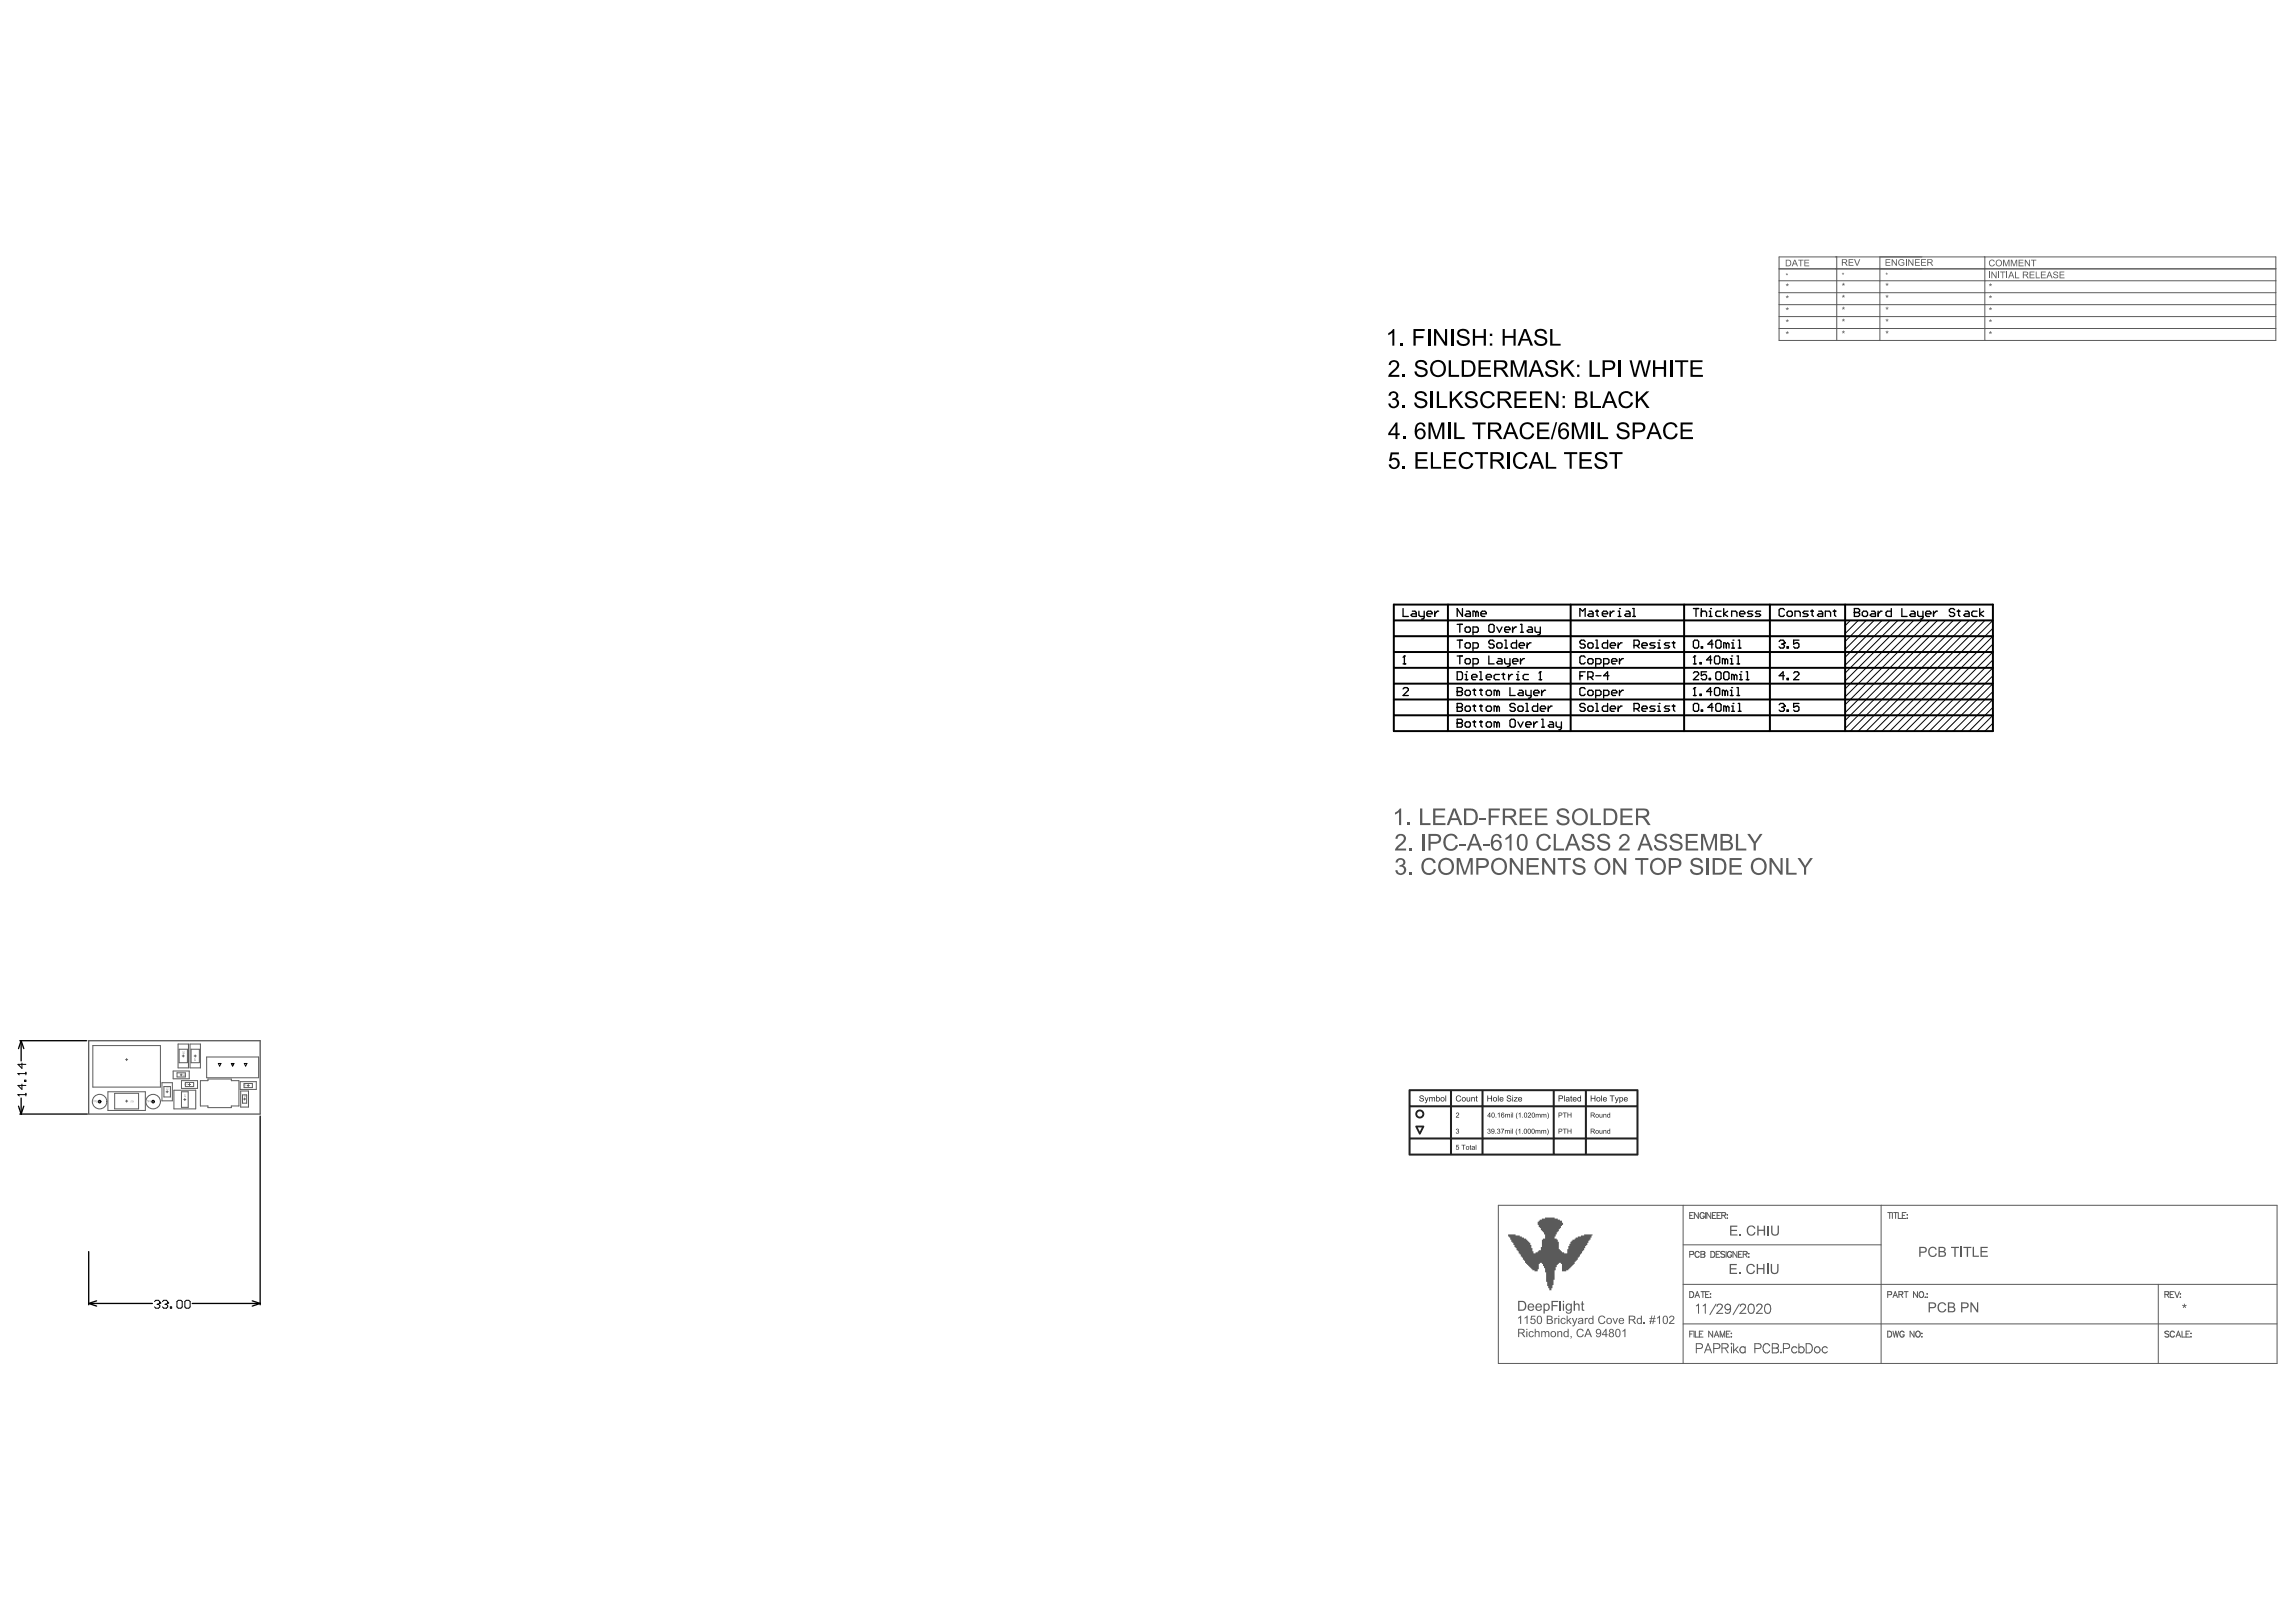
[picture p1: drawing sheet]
<svg xmlns="http://www.w3.org/2000/svg" width="297mm" height="210mm" viewBox="0 0 297 210" stroke-linecap="round" stroke-linejoin="round" font-family="sans-serif">
<path d="M195.1 159.7h1v.2h.5v.1h.3v.2h.3v.1h.2v.1l.3 .2 .1 .2h.2v.3h.1v.4h.2v.4h.1v.3h.3v-.1h.2v-.2h.2v-.1h.2v-.4h.2v-1h.1v-.1h.3v-.6h-.1v-.2l-.3-.2v-.1h-.2v-.3l-.2-.1v-.3h-.2v-.4l.3-.1v-.2h.3v-.1h.4v-.1h1.2v.1h.4v.1h.3v.2h.3v.2h.1v.3l-.3 .2v.2l-.2 .2v.2l-.3 .2v.2h-.1v.3h-.2v.3h.3v.1h.1v.3h.2v1h.1v.1l.3 .1v.2h.3v.1h.4v-.5h.1v-.5h.1v-.2h.2v-.3h.1l.1-.3h.3l.2-.2h.2v-.2h.4v-.1h.4v-.2h1.1v.2h-.1v.3h-.1v.2l-.3 .2v.2h-.1v.3l-.3 .1v.3h-.2v.3l-.2 .1v.3h-.2v.1h-.1v.3l-.3 .1v.3h-.1l-.1 .3h-.2v.3h-.1v.1l-.3 .1v.2l-.3 .1v.1h-.1v.2h-.3v.1h-.5v-.9h-.2v-.2h-.2l-.2 .3h-.1v.3h-.1v.4h-.2v1.2h-.1v.7h-.2v.4h-.1v.3h-.3v-.3h-.1v-.3h-.1v-.5h-.2v-1.2h-.1v-.6h-.1v-.3h-.2v-.2h-.1v-.2h-.3v.2h-.1v.6h-.2v.3h-.4v-.1h-.2v-.2l-.3-.1v-.1h-.2v-.2l-.2-.1v-.1l-.3-.2v-.2l-.3-.2v-.3l-.3-.1v-.3l-.2-.1v-.3h-.2v-.1h-.1v-.3l-.3-.1v-.3h-.1v-.3l-.3-.1v-.3h-.1v-.2l-.3-.2z" fill="#5a5a5a"/>
<g fill="none" stroke="#5a5a5a" stroke-width=".13">
<path d="M230.2 33.2h64.2v10.9h-64.2zM230.2 34.8h64.2M230.2 39.4h64.2M230.2 37.9h64.2M230.2 36.3h64.2M237.6 33.2v10.9M243.2 33.2v10.9M256.8 33.2v10.9M230.2 42.5h64.2M230.2 41h64.2M193.8 156h100.8v20.4h-100.8zM217.7 156v20.4"/>
<path d="M243.4 156v20.4M217.7 161.1h25.7M217.7 171.3h76.9M217.7 166.2h76.9M279.2 166.2v10.2"/>
</g>
<g fill="#5a5a5a">
<path d="M231 42.9l.2 .1v-.1h.1v.1l.1-.1v.1l-.1 .1 .1 .1h-.1l-.1-.1v.1h-.1l.1-.1-.2-.1z"/>
<path d="M231 41.4l.2 .1v-.2h.1v.2l.1-.1v.1h-.1l.1 .1-.1 .1-.1-.1v.1l-.1-.1 .1-.1h-.2z"/>
<path d="M231 36.8h.2v-.1h.1v.1h.1v.1h-.1l.1 .1h-.1l-.1-.1v.1h-.1l.1-.1h-.2z"/>
<path d="M231 35.4l.2 .1-.1-.2 .1 .2 .1-.1-.1 .1 .1 .1h-.2v-.1z"/>
<path d="M238.3 42.9h.1v-.1h.1v.1h.1l.1 .1h-.2l.1 .1v.1l-.1-.2-.1 .2-.1-.1 .1-.1h-.1z"/>
<path d="M238.3 41.3l.1 .1v-.1h.1v.1l.1-.1 .1 .1-.2 .1 .1 .1-.1-.1-.1 .1z"/>
<path d="M238.3 36.7l.1 .1v-.2h.1v.2l.1-.1 .1 .1h-.2l.1 .1-.1 .1v-.1l-.1 .1-.1-.1 .1-.1h-.1z"/>
<path d="M238.3 35.3l.1 .1v-.1l.1 .1 .1-.1-.1 .1v.1h-.2l.1-.1z"/>
<path d="M244 42.9h.1v-.1h.1v.1h.1v.1h-.1l.1 .1-.1 .1-.1-.2-.1 .2v-.1l.1-.1h-.2z"/>
<path d="M244 41.3l.1 .1v-.1h.1v.1l.1-.1v.1l-.1 .1 .1 .1h-.1l-.1-.1-.1 .1 .1-.1-.2-.1z"/>
<path d="M244 36.7l.1 .1v-.2h.1v.2l.1-.1v.1h-.1l.1 .1-.1 .1-.1-.1v.1l-.1-.1 .1-.1h-.2z"/>
<path d="M244 35.3l.1 .1-.1-.1 .1 .1 .1-.1-.1 .1 .1 .1h-.2v-.1z"/>
<path d="M257.3 42.9l.2 .1v-.1h.1l-.1 .1 .2-.1v.1l-.1 .1 .1 .1h-.1l-.1-.1-.1 .1 .1-.1-.2-.1z"/>
<path d="M257.3 41.4l.2 .1v-.2h.1l-.1 .2 .2-.1v.1h-.1l.1 .1-.1 .1-.1-.1-.1 .1v-.1l.1-.1h-.2z"/>
<path d="M257.3 36.8h.2v-.1h.1l-.1 .1h.2v.1h-.1l.1 .1-.2-.1-.1 .1 .1-.1h-.2z"/>
<path d="M231 39.9h.2v-.1h.1v.1h.1l-.1 .1 .1 .1h-.1l-.1-.1v.1h-.1l.1-.1h-.2z"/>
<path d="M231 38.3l.2 .1v-.2h.1v.2l.1-.1v.1h-.1l.1 .1-.1 .1-.1-.1v.1l-.1-.1 .1-.1h-.2z"/>
<path d="M238.3 39.8l.1 .1v-.2h.1v.2l.1-.1 .1 .1h-.2l.1 .1v.1l-.1-.2-.1 .2-.1-.1 .1-.1h-.1z"/>
<path d="M238.3 38.2l.1 .1v-.1h.1v.1l.1-.1 .1 .1-.2 .1 .1 .1-.1-.1-.1 .1h-.1l.1-.1-.1-.1z"/>
<path d="M244 39.8l.1 .1v-.2h.1v.2l.1-.1v.1h-.1l.1 .1-.1 .1-.1-.2-.1 .2v-.1l.1-.1h-.1z"/>
<path d="M244 38.2l.1 .1v-.1h.1v.1l.1-.1v.1l-.1 .1 .1 .1h-.1l-.1-.1-.1 .1 .1-.1-.2-.1z"/>
<path d="M257.3 39.9h.2v-.1h.1l-.1 .1h.2v.1h-.1l.1 .1-.2-.1-.1 .1 .1-.1-.2-.1z"/>
<path d="M257.3 38.3l.2 .1v-.2h.1l-.1 .2 .2-.1v.1h-.1l.1 .1-.1 .1-.1-.1-.1 .1v-.1l.1-.1h-.2z"/>
<path d="M239.2 33.5h.6v.1h-.5v.3h.4v.1h-.4v.3h.5v.1h-.6z"/>
<path d="M239.9 33.5h.1l.3 .8 .2-.8h.2l-.4 .9h-.1z"/>
<path d="M282.3 168.9h.2v-.2l.2 .1a.1 .1 0 0 0-.1 .1 .1 .1 0 0 0 .2 0l.1 .1h-.2l.1 .2-.1 .1-.1-.2-.1 .2-.1-.1 .1-.2h-.2z"/>
<path d="M238.4 33.6v.3l.5-.1-.1-.1zM238.3 33.5l.6 .1 .1 .3-.3 .1 .3 .4h-.1l-.3-.4h-.2v.4h-.1z"/>
</g>
<path d="M280.1 167.5h.4l.1-.3-.5-.1v.8M280.3 167.5l.3 .4M280.8 167.5h.3M281.2 167.1h-.4v.8h.4M281.4 167.1l.3 .8 .2-.8M282 167.4h.1zM282 167.9h.1z" fill="none" stroke="#5a5a5a" stroke-width=".13"/>
<g fill="#5a5a5a">
<path d="M232.6 33.6h.7v.1h-.3v.8h-.1v-.8h-.3z"/>
<path d="M233.4 33.6h.7v.1h-.6v.3h.5v.1h-.5v.3h.6v.1h-.7z"/>
<path d="M231.1 33.7v.7l.4-.1 .1-.2v-.3l-.1-.1zM231 33.6h.5l.2 .2v.4l-.1 .2-.6 .1z"/>
<path d="M232.2 33.7l-.1 .4h.2zM232.1 33.6h.2l.3 .9h-.1l-.1-.3h-.4l-.1 .3h-.1z"/>
</g>
<g fill="none" stroke="#5a5a5a" stroke-width=".13">
<path d="M218.6 167.1h.3a.41 .41 0 0 1 .2 .4 .41 .41 0 0 1-.2 .4h-.3zM219.3 167.9l.3-.8 .3 .8M219.4 167.7h.4M220.1 167.1h.5M220.3 167.1v.8M220.7 167.5h.2M221.1 167.1h-.4v.8h.4M221.3 167.4v.1zM221.3 167.8v.1zM280.6 172.4l-.2-.1-.3 .1v.2l.5 .2v.1l-.2 .1-.3-.1M281.3 172.4a.28 .28 0 0 0-.3-.1 .28 .28 0 0 0-.2 .3v.1a.28 .28 0 0 0 .2 .3 .28 .28 0 0 0 .3-.2M281.5 173l.3-.7 .3 .7"/>
<path d="M281.6 172.8h.4M282.3 172.3v.7h.4M282.8 172.6h.3M283.3 172.3h-.5v.7h.5M283.5 172.5v.1zM283.5 173h.1"/>
</g>
<g fill="#5a5a5a">
<path d="M223.8 158.6h1v.2h-.8v.4h.7v.1h-.7v.4h.8v.2h-1z"/>
<path d="M225.1 159.7h.1v.2h-.1z"/>
<path d="M226.1 158.8l.4-.2 .5 .1 .1 .3h-.2l-.1-.2-.3-.1-.2 .1-.2 .4 .1 .3 .3 .3 .3-.1 .2-.3 .1 .1-.2 .3-.5 .1-.3-.2-.1-.4z"/>
<path d="M227.3 158.6h.2v.5h.7v-.5h.2v1.3h-.2v-.6h-.7v.6h-.2z"/>
<path d="M228.7 158.6h.1v1.3h-.1z"/>
<path d="M229.1 158.6h.2v1l.3 .2 .3-.2 .1-1h.1v.9l-.1 .4h-.4l-.4-.2z"/>
</g>
<path d="M244.2 167.6l.5-.1v-.3l-.5-.1v.8M244.9 167.9l.3-.8 .3 .8M245 167.7h.4M245.7 167.5h.4v-.3l-.4-.1v.8M245.9 167.5l.3 .4M246.3 167.1h.6M246.6 167.1v.8M248.1 167.1v.8l-.5-.8v.8M248.4 167.3v-.1a.36 .36 0 0 1 .5 .3 .36 .36 0 0 1-.5 .4l-.1-.3zM249.1 167.8v.1zM249.3 167.4h.1zM249.3 167.9h.1z" fill="none" stroke="#5a5a5a" stroke-width=".13"/>
<g fill="#5a5a5a">
<path d="M200.7 168.3h.9v.2h-.7v.4h.6v.1h-.6v.6h-.2z"/>
<path d="M201.8 168.3h.2v1.3h-.2z"/>
<path d="M203.6 168.3h.2v.5l.3-.1 .2 .1 .1 .8h-.2v-.7l-.2-.1-.2 .1v.7h-.2z"/>
<path d="M204.6 168.5l.2-.1v.3h.1v.1h-.1v.7h.1v.1l-.3-.1v-.7h-.1v-.1h.1z"/>
<path d="M196.6 168.5v1h.5l.2-.4-.1-.4-.2-.2zM196.4 168.3h.6l.3 .2 .2 .6-.3 .5h-.8z"/>
<path d="M197.9 168.9l-.1 .2h.5l-.2-.3zM197.7 168.8l.3-.1 .3 .1 .2 .4h-.7l.2 .3h.2l.1-.2 .2 .1-.1 .1-.3 .2-.4-.2-.1-.2z"/>
<path d="M198.9 168.9l-.1 .2h.5l-.2-.3zM198.7 168.8l.3-.1 .4 .1 .1 .4h-.7l.1 .3h.1h.2l.1-.2 .2 .1-.2 .2-.2 .1-.4-.2-.1-.3z"/>
<path d="M199.7 168.7h.1v.1l.2-.1h.3l.2 .4-.1 .3-.1 .2-.2 .1-.2-.2v.5h-.2zM199.9 168.9v.5l.3 .1 .1-.2v-.4l-.1-.1z"/>
<path d="M202.2 168.3h.1v.2h-.1zM202.2 168.7h.1v.9h-.1z"/>
<path d="M202.8 168.9l-.1 .2v.3l.2 .1h.2l.1-.2v-.4l-.2-.1zM202.7 168.8l.2-.1 .3 .1v-.1h.2v1l-.2 .3h-.4l-.2-.2v-.1l.4 .2 .2-.3v-.1l-.4 .1-.2-.1-.1-.4z"/>
</g>
<g fill="none" stroke="#5a5a5a" stroke-width=".13">
<path d="M219.5 174.5h.5a.31 .31 0 0 0 .3-.3 .31 .31 0 0 0-.3-.3h-.5v1.2M219.5 169l.2-.2v1.2M220.3 169l.3-.2v1.2M220.5 175.1l.5-1.2 .4 1.2M220.7 174.7h.6M221.7 174.5h.5a.31 .31 0 0 0 .3-.3 .31 .31 0 0 0-.3-.3h-.5v1.2M222 168.8l-.8 1.3M222.1 169.1l.3-.3 .4 .1a.37 .37 0 0 1-.1 .5l-.6 .6h.8M222.8 174.5l.7-.1 .1-.2-.1-.2-.2-.1h-.5v1.2M223.2 174.5l.4 .6M223.9 169.2a.56 .56 0 0 1-.5 .8l-.2-.2M224 173.9h.1z"/>
<path d="M224 174.3v.8M224.3 173.9v1.2M224.5 174.6l.4 .5M224.8 174.3l-.5 .6M225 168.8l-.8 1.3M225.1 169.1l.3-.3 .4 .1a.37 .37 0 0 1-.1 .5l-.6 .6h.8M225.8 174.3v.8M225.8 174.5a.38 .38 0 0 0-.6-.1 .38 .38 0 0 0 0 .6 .38 .38 0 0 0 .6-.1M226.3 168.8a.39 .39 0 0 1 .6 .2 .6 .6 0 0 1-.4 1 .76 .76 0 0 1-.2-1.2zM227 174.5h.5a.31 .31 0 0 0 .3-.3 .31 .31 0 0 0-.3-.3h-.5v1.2M227.3 169.1l.2-.3 .4 .1a.37 .37 0 0 1-.1 .5l-.6 .6h.8M228.5 168.8a.39 .39 0 0 1 .5 .2 .6 .6 0 0 1-.4 1 .76 .76 0 0 1-.1-1.2z"/>
<path d="M228.9 174.2a.44 .44 0 0 0-.5-.3 .44 .44 0 0 0-.3 .4v.3a.44 .44 0 0 0 .3 .5 .44 .44 0 0 0 .5-.3M229.3 173.9h.5l.2 .1v.3l-.2 .2a.31 .31 0 0 1 .3 .3 .31 .31 0 0 1-.3 .3h-.5zM229.3 174.5h.5M230.4 175v.1zM230.7 174.5h.5a.31 .31 0 0 0 .3-.3 .31 .31 0 0 0-.3-.3h-.5v1.2M232.5 174.5a.38 .38 0 0 0-.6-.1 .38 .38 0 0 0 0 .6 .38 .38 0 0 0 .6-.1M232.7 174.5a.38 .38 0 0 1 .6-.1 .38 .38 0 0 1 0 .6 .38 .38 0 0 1-.6-.1M232.7 173.9v1.2M233.7 173.9h.4a.64 .64 0 0 1 .4 .6 .64 .64 0 0 1-.4 .6h-.4zM236.4 174.5a.38 .38 0 0 0-.5-.1 .38 .38 0 0 0 0 .6 .38 .38 0 0 0 .5-.1"/>
<circle cx="223.5" cy="169.1" r=".37"/>
<circle cx="235.1" cy="174.7" r=".39"/>
</g>
<g fill="#5a5a5a">
<path d="M223.8 163.6h.9v.1h-.8v.4h.7v.2h-.7v.4h.8v.2h-.9z"/>
<path d="M225 164.7h.2v.2h-.2z"/>
<path d="M226.1 163.7l.5-.1 .4 .1v.2l-.1 .1-.2-.3h-.3l-.3 .4v.4l.3 .2h.4l.1-.3 .2 .1-.3 .3-.4 .1-.4-.3-.1-.5z"/>
<path d="M227.3 163.6h.1v.5h.7v-.5h.2v1.3h-.2v-.6h-.7v.6h-.1z"/>
<path d="M228.6 163.6h.2v1.3h-.2z"/>
<path d="M229.1 163.6h.2v.9l.2 .2 .4-.1v-1h.2v.9l-.2 .3-.5 .1-.3-.3z"/>
</g>
<g fill="none" stroke="#5a5a5a" stroke-width=".13">
<path d="M218.6 157.3h.3M219.1 156.9h-.5v.8h.5M219.7 156.9v.8l-.5-.8v.8M220.5 157.1a.28 .28 0 0 0-.3-.2 .28 .28 0 0 0-.3 .3v.2a.28 .28 0 0 0 .3 .3 .28 .28 0 0 0 .3-.3h-.2M220.7 156.9v.8M221.3 156.9v.8l-.5-.8v.8M221.5 157.3h.3M222 156.9h-.5v.8h.5M222.1 157.3h.3M222.6 156.9h-.5v.8h.5M222.7 157.3l.5-.1v-.2l-.5-.1v.8M223 157.3l.3 .4"/>
<path d="M223.4 157.2h.1M223.5 157.6v.1z"/>
</g>
<g fill="#5a5a5a">
<path d="M250.8 168.8l.4-.3 .5 .2 .1 .2h-.2l-.1-.2h-.3l-.3 .1-.1 .2 .1 .5 .2 .2h.3l.2-.3h.2l-.2 .4h-.5l-.3-.1-.1-.5z"/>
<path d="M254.9 168.5h.2l.7 1.1v-1.1h.1v1.3h-.1l-.7-1v1h-.2z"/>
<path d="M249.7 168.7v.4h.4l.2-.1-.1-.3zM249.5 168.5h.7l.2 .1 .1 .3-.2 .4h-.6v.5h-.2z"/>
<path d="M252.2 168.7v.4l.5-.1 .1-.1-.2-.2zM252.2 169.2v.5h.4l.2-.1v-.2l-.1-.2zM252 168.5h.6l.3 .2v.2l-.2 .2 .2 .2 .1 .2-.2 .3h-.8z"/>
<path d="M253.9 168.7v.4h.5l.1-.1-.1-.3zM253.7 168.5h.7l.3 .3v.3l-.2 .2h-.6v.5h-.2z"/>
</g>
<path d="M244.2 156.9h.5M244.5 156.9v.8M244.8 156.9v.8M245 156.9h.5M245.2 156.9v.8M245.6 156.9v.8h.4M246.1 157.3h.3M246.6 156.9h-.5v.8h.5M246.7 157.2h.1M246.7 157.6v.1z" fill="none" stroke="#5a5a5a" stroke-width=".13"/>
<g fill="#5a5a5a">
<path d="M243.9 33.5h.7v.1h-.6v.3h.5v.1h-.5v.3h.6v.1h-.7z"/>
<path d="M244.7 33.5h.1l.5 .7v-.7h.1v.9h-.1l-.5-.7v.7h-.1z"/>
<path d="M245.7 33.6l.2-.1 .4 .1v.2h-.1l-.1-.2h-.2l-.2 .4 .1 .2 .3 .1 .2-.1v-.1h-.3v-.1h.4v.3l-.3 .1-.4-.1-.1-.2z"/>
<path d="M246.6 33.5h.1v.9h-.1z"/>
<path d="M246.9 33.5h.1l.4 .7v-.7h.1v.9h-.1l-.4-.7v.7h-.1z"/>
<path d="M247.7 33.5h.7v.1h-.5v.3h.4v.1h-.4v.3h.5v.1h-.7z"/>
<path d="M248.5 33.5h.7v.1h-.5v.3h.4v.1h-.4v.3h.5v.1h-.7z"/>
<path d="M197.8 172.4l.2-.1 .4 .1v.1l-.3-.1-.2 .2v.2l.2 .2 .1-.1 .1-.1h.1l-.1 .2-.3 .1-.2-.1v-.3z"/>
<path d="M198.6 172h.1v.4l.1-.1 .4 .1v.6h-.2v-.5l-.1-.1-.2 .1v.5h-.1z"/>
<path d="M199.4 172.3h.1v.1l.3-.1a.12 .12 0 0 0 .1 .1 .12 .12 0 0 0 .2-.1h.2l.1 .1v.6h-.1v-.5l-.1-.1-.2 .1v.5h-.1v-.5l-.2-.1-.2 .1v.5h-.1z"/>
<path d="M201.5 172.3h.1v.1l.2-.1h.2l.1 .7h-.1v-.5l-.2-.1h-.2v.6h-.1z"/>
<path d="M203.2 172.9h.1v.2l-.1 .2z"/>
<path d="M204.1 172.1l.3-.2 .4 .2 .1 .2h-.1l-.2-.2h-.3l-.2 .3v.3l.1 .2h.3l.3-.2h.1l-.1 .3-.5 .1-.2-.2-.1-.3z"/>
<path d="M209.9 172.2l.4-.2v1h-.2v-.8l-.2 .2z"/>
<path d="M249.5 33.6v.3l.4-.1v-.1zM249.3 33.5h.5l.2 .1v.3l-.2 .1 .3 .4h-.1l-.3-.4h-.2v.4h-.2z"/>
<path d="M196.5 172.1v.3h.4l.2-.1-.1-.2zM196.4 172h.7l.1 .1v.3l-.3 .2 .4 .4h-.1l-.4-.4h-.3v.4h-.1z"/>
<path d="M197.5 172h.1v.1h-.1zM197.5 172.3h.1v.7h-.1z"/>
<path d="M200.7 172.6a.27 .27 0 0 0 .5 0 .27 .27 0 0 0-.5 0zM200.6 172.6a.4 .4 0 0 1 .7 0 .4 .4 0 0 1-.7 0z"/>
<path d="M202.4 172.3h.3l.1 .1v-.4h.1v1h-.1l-.1 .1-.3-.1-.1-.3zM202.4 172.4v.4l.3 .2 .1-.2v-.3l-.1-.1z"/>
<path d="M205.5 172.1l-.2 .5h.3zM205.4 172h.1l.5 1h-.2l-.1-.3h-.5l-.1 .3h-.1z"/>
<path d="M206.6 172.3a.24 .24 0 0 0 .4 0 .24 .24 0 0 0-.4 0zM206.5 172h.4l.2 .2v.6l-.2 .2h-.3l-.1-.1v-.1h.1v.1l.2 .1 .2-.4v-.1l-.2 .2-.3-.1-.1-.3z"/>
<path d="M207.7 172.2l-.3 .5h.3zM207.7 172h.1v.7h.2v.1h-.2v.2h-.1v-.2h-.5z"/>
<path d="M208.3 172.2a.18 .18 0 0 0 .3 0 .18 .18 0 0 0-.3 0zM208.3 172.7a.22 .22 0 0 0 .4 0 .22 .22 0 0 0-.4 0zM208.2 172h.3l.3 .1v.2l-.2 .2 .2 .1v.1l-.2 .3h-.3l-.2-.2v-.2l.2-.1-.1-.2z"/>
<path d="M209.2 172.1l-.1 .3v.4l.2 .2 .2-.2v-.5l-.1-.2zM209.1 172h.3l.2 .3v.5l-.2 .3-.3-.1-.1-.2v-.4z"/>
</g>
<g fill="none" stroke="#5a5a5a" stroke-width=".13">
<path d="M218.6 162.3h.4l.1-.3-.5-.1v.8M218.6 172.6h.3M219.1 172.3h-.5v.7M219.2 172.3v.7M219.3 172.3v.7h.5M219.8 162.1a.28 .28 0 0 0-.3-.2 .28 .28 0 0 0-.2 .3v.2a.28 .28 0 0 0 .2 .3 .28 .28 0 0 0 .3-.2M219.9 172.6h.2M220.1 161.9l.4 .1v.2l-.1 .1 .2 .2-.1 .2h-.4zM220.1 162.3h.3M220.3 172.3h-.4v.7h.4M221.3 161.9h.3a.41 .41 0 0 1 .3 .4 .41 .41 0 0 1-.3 .4h-.3zM221.6 172.3v.7l-.5-.7v.7"/>
<path d="M221.8 173l.3-.7 .3 .7M221.9 172.8h.4M222 162.3h.3M222.5 161.9h-.5v.8h.5M222.5 173v-.7l.3 .7 .3-.7v.7M223.1 162.1l-.1-.2-.4 .2 .1 .1 .4 .3v.1l-.1 .1-.4-.1M223.3 161.9v.8M223.4 172.6h.2M223.8 172.3h-.4v.7h.4M224 172.5v.1zM224 173h.1M224 162.1a.28 .28 0 0 0-.3-.2 .28 .28 0 0 0-.2 .3v.2a.28 .28 0 0 0 .2 .3 .28 .28 0 0 0 .3-.3h-.2"/>
<path d="M224.7 161.9v.8l-.5-.8v.8M224.9 162.3h.3M225.4 161.9h-.5v.8h.5M225.5 162.3h.5v-.3l-.5-.1v.8M225.8 162.3l.2 .4M226.2 162.2v.1zM226.2 162.6v.1z"/>
</g>
<g fill="#5a5a5a">
<path d="M249.6 161.6l.4-.3 .4 .2 .2 .2h-.2l-.1-.2h-.3l-.3 .1-.1 .3 .1 .4 .2 .2 .4-.1 .1-.2h.2l-.2 .4-.5 .1-.3-.2-.1-.3z"/>
<path d="M252.4 161.4h1v.1h-.4v1.1h-.2v-1.1h-.4z"/>
<path d="M253.6 161.4h.2v1.2h-.2z"/>
<path d="M254 161.4h1v.1h-.4v1.1h-.2v-1.1h-.4z"/>
<path d="M255.2 161.4h.2v1.1h.6v.1h-.8z"/>
<path d="M256.2 161.4h1v.1h-.8v.4h.7v.2h-.7v.4h.8v.1h-1z"/>
<path d="M248.5 161.5v.5l.6-.1v-.2l-.1-.2zM248.3 161.4h.8l.2 .3-.2 .4h-.6v.5h-.2z"/>
<path d="M251 161.5v.4h.4l.1-.1-.1-.3zM251 162.1v.4h.4l.2-.2-.1-.2zM250.8 161.4h.6l.2 .1 .1 .3-.2 .2 .3 .2-.2 .4h-.8z"/>
</g>
<path d="M244.2 172.3h.3a.41 .41 0 0 1 .2 .3 .41 .41 0 0 1-.2 .4h-.3zM244.9 172.3l.2 .7 .2-.7 .1 .7 .2-.7M246.3 172.4a.28 .28 0 0 0-.3-.1 .28 .28 0 0 0-.2 .3v.1a.28 .28 0 0 0 .3 .3 .28 .28 0 0 0 .2-.3h-.1M247.6 172.3v.7l-.5-.7v.7M248 172.3a.36 .36 0 0 1 .4 .3 .36 .36 0 0 1-.4 .4l-.2-.3zM248.6 172.5v.1zM248.6 173h.1" fill="none" stroke="#5a5a5a" stroke-width=".13"/>
<g fill="#5a5a5a">
<path d="M196.4 170.5l.4-.2v1h-.1v-.8l-.3 .1z"/>
<path d="M197.2 170.5l.4-.2v1h-.1v-.8l-.2 .1z"/>
<path d="M198.1 170.3h.5v.1h-.4l-.1 .3 .4-.1 .2 .3-.1 .3-.2 .1h-.3l-.1-.2 .1-.1 .1 .2h.1l.2-.1v-.2l-.1-.1h-.4z"/>
<path d="M201.1 170.6h.1v.1l.1-.2 .2 .1v.1h-.2l-.1 .1v.5h-.1z"/>
<path d="M201.9 170.7l.2-.2 .4 .1 .1 .2-.4-.2-.2 .3v.2l.2 .1h.1l.1-.1h.2l-.2 .2h-.2l-.2-.1-.1-.2z"/>
<path d="M202.7 170.3h.1v.6l.3-.3h.2l-.3 .3 .3 .4h-.1l-.3-.4-.1 .1v.3h-.1z"/>
<path d="M203.4 170.6h.1l.2 .6 .2-.6h.2l-.4 .8-.1 .3-.2-.1v-.1h.2l.1-.2z"/>
<path d="M205 170.6h.1v.1l.1-.2 .2 .1v.1h-.2v.1l-.1 .5h-.1z"/>
<path d="M206.9 170.4l.3-.2 .4 .2 .1 .2h-.2l-.1-.2h-.3l-.2 .3v.3l.1 .2h.4l.2-.2h.1l-.1 .2-.5 .1-.2-.1-.1-.3z"/>
<path d="M208.6 170.6h.1l.3 .6 .2-.6h.1l-.3 .7h-.1z"/>
<path d="M212.7 171.2h.1v.1h-.1z"/>
<path d="M214.4 170.5l.4-.2v1h-.2v-.8l-.2 .1z"/>
<path d="M216 170.4l.2-.1 .4 .1v.3l-.5 .5h.5v.1h-.7l.1-.2 .5-.5-.1-.2h-.1h-.2v.2h-.2z"/>
<path d="M257.3 35.1h.1v.9h-.1z"/>
<path d="M257.6 35.1h.1l.5 .7v-.7h.1v.9h-.1l-.5-.7v.7h-.1z"/>
<path d="M258.5 35.1h.1v.9h-.1z"/>
<path d="M258.8 35.1h.6v.1h-.2v.8h-.1v-.8h-.3z"/>
<path d="M259.6 35.1h.1v.9h-.1z"/>
<path d="M260.7 35.1h.1v.8h.4v.1h-.5z"/>
<path d="M262.6 35.1h.6v.1h-.5v.3h.5v.1h-.5v.3h.5v.1h-.6z"/>
<path d="M263.4 35.1h.1v.8h.4v.1h-.5z"/>
<path d="M264 35.1h.7v.1h-.5v.3h.4v.1h-.4v.3h.5v.1h-.7z"/>
<path d="M265.7 35.2l.3-.1 .2 .2 .1 .1h-.1l-.2-.2-.3 .1 .1 .2 .5 .1v.3l-.2 .1h-.3l-.2-.1v-.2h.1l.1 .2 .4-.1-.1-.1-.4-.2z"/>
<path d="M266.4 35.1h.7v.1h-.5v.3h.4v.1h-.4v.3h.5v.1h-.7z"/>
<path d="M257.4 33.7l.4-.1 .2 .1 .1 .1-.2 .1-.1-.2h-.2l-.2 .2 .1 .3 .1 .2h.2l.2-.2h.1l-.2 .2-.3 .1-.2-.1-.1-.4z"/>
<path d="M259.1 33.6h.2l.3 .7 .2-.7h.2v.9h-.1v-.8l-.3 .8h-.1l-.2-.8v.8h-.2z"/>
<path d="M260.1 33.6h.2l.3 .7 .2-.7h.2v.9h-.1v-.8l-.3 .8h-.1l-.3-.8v.8h-.1z"/>
<path d="M261.2 33.6h.6v.1h-.5v.3h.5v.1h-.5v.3h.5v.1h-.6z"/>
<path d="M262 33.6h.1l.4 .7v-.7h.1v.9h-.1l-.4-.7v.7h-.1z"/>
<path d="M262.8 33.6h.6v.1h-.2v.8h-.2v-.8h-.2z"/>
<path d="M180.7 108.1l.7-.2 .4 .2 .1 .4-.1 .3-1 1h1.1v.3h-1.4l.2-.5 .8-.7 .1-.4-.1-.3-.3-.1-.3 .2-.1 .3-.3-.1z"/>
<path d="M182.3 109.8h.3v.3h-.3z"/>
<path d="M199 170.4v.7l.2 .1 .2-.2-.1-.5-.1-.1zM198.9 170.3h.4l.2 .2v.6l-.2 .2h-.3l-.2-.2v-.5z"/>
<path d="M200.2 170.4v.3l.5-.1-.1-.2zM200.2 170.8v.4h.4l.2-.1-.1-.2zM200.1 170.3h.5l.2 .1 .1 .2-.2 .2 .2 .1v.2l-.1 .2h-.7z"/>
<path d="M201.6 170.3h.1v.1h-.1zM201.6 170.6h.1v.7h-.1z"/>
<path d="M204.3 171v.2h.2l.2-.1v-.2zM204.2 170.6l.2-.1 .4 .1 .1 .7h-.2v-.1l-.2 .1h-.3v-.3l.3-.1a.11 .11 0 0 0 .2-.1 .1 .1 0 0 0-.1-.1l-.2-.1-.1 .2h-.1z"/>
<path d="M205.6 170.6l.3-.1 .1 .1v-.3h.2v1l-.2-.1-.3 .1-.2-.1v-.3zM205.7 170.7v.5h.2l.1-.2v-.3l-.1-.1z"/>
<path d="M207.9 170.9a.27 .27 0 0 0 .5 0 .27 .27 0 0 0-.5 0zM207.8 170.9a.4 .4 0 0 1 .8 0 .4 .4 0 0 1-.8 0z"/>
<path d="M209.6 170.7v.2h.4l-.2-.3zM209.5 170.7l.2-.2 .3 .2 .1 .3h-.6l.2 .2 .4-.1-.1 .2h-.3l-.2-.1-.1-.3z"/>
<path d="M210.9 170.4v.3h.4l.1-.1-.1-.2zM210.7 170.3h.7l.1 .1v.3l-.2 .2 .4 .4h-.2l-.4-.4h-.2v.4h-.2z"/>
<path d="M211.8 170.6l.3-.1 .2 .1v-.3h.1v1h-.1v-.1l-.2 .1h-.3l-.1-.3zM211.9 170.7v.4l.2 .1 .2-.1v-.3l-.2-.2z"/>
<path d="M213.7 170.2h.1l-.1 .4h.2l.1-.4h.1l-.1 .4h.2v.1h-.2v.2h.2v.1h-.2l-.1 .3h-.1v-.3h-.2l-.1 .3h-.1l.1-.3h-.1v-.1h.1l.1-.2h-.2v-.1h.2zM213.7 170.7l-.1 .2h.3v-.2z"/>
<path d="M215.3 170.4v.7l.2 .1 .1-.2v-.5l-.2-.1zM215.2 170.3h.4l.2 .2v.6l-.3 .2h-.2l-.2-.2v-.5z"/>
<path d="M260.2 35.3l-.1 .4h.3zM260.1 35.1h.2l.3 .9h-.1l-.1-.3h-.4l-.1 .3h-.1z"/>
<path d="M261.8 35.2v.3h.4l.1-.1-.1-.1zM261.7 35.1h.4l.3 .1v.3l-.3 .1 .4 .4h-.2l-.3-.4h-.2v.4h-.1z"/>
<path d="M265.1 35.2l-.1 .5h.3zM265.1 35.1h.1l.4 .9h-.2l-.1-.3h-.3l-.1 .3h-.2z"/>
<path d="M258.3 34a.32 .32 0 0 0 .6 0 .32 .32 0 0 0-.6 0zM258.2 34a.43 .43 0 0 1 .8 0 .43 .43 0 0 1-.8 0z"/>
</g>
<path d="M184.2 107.9v2.2" fill="none" stroke="#5a5a5a" stroke-width=".29"/>
<g fill="#5a5a5a">
<path d="M187 108.2l.3-.2 .5-.1 .4 .1 .3 .2 .1 .3-.3 .1-.1-.3-.2-.1-.4-.1-.3 .2-.2 .3-.1 .4 .1 .5 .2 .2 .2 .1h.6l.2-.5 .3 .1-.3 .5-.3 .2h-.4l-.4-.1-.2-.2-.2-.5-.1-.4 .1-.5z"/>
<path d="M188.8 109.2h.9v.2h-.9z"/>
<path d="M191.8 109.2h.9v.2h-.9z"/>
<path d="M194.8 108.4l.3-.1 .3-.4h.1v2.2h-.2v-1.7l-.5 .3z"/>
<path d="M199 108.2l.4-.2 .5-.1 .3 .1 .3 .2 .1 .3-.3 .1-.1-.3-.2-.1-.3-.1-.4 .2-.2 .3-.1 .4 .2 .5 .1 .2 .3 .1h.5l.3-.5 .3 .1-.4 .5-.3 .2h-.4l-.3-.1-.3-.2-.2-.5v-.4l.1-.5z"/>
<path d="M201 107.9h.3v1.9h1v.3h-1.3z"/>
<path d="M204.8 108.1l.4-.2 .7 .1 .3 .2 .1 .3h-.3l-.2-.3-.4-.1a.32 .32 0 0 0-.4 .2 .32 .32 0 0 0 .1 .4l1.1 .4 .1 .2v.3l-.1 .3-.5 .2-.7-.1-.3-.2-.1-.4h.3l.2 .3 .6 .1a.36 .36 0 0 0 .3-.4 .36 .36 0 0 0-.4-.3l-.6-.1-.2-.2-.1-.2z"/>
<path d="M206.8 108.1l.3-.2h.5l.3 .1 .3 .2 .1 .3h-.3l-.1-.2-.3-.2-.5 .1-.1 .3 .1 .2 .9 .2 .3 .3v.4l-.3 .4-.7 .1-.4-.1-.2-.3-.1-.3h.3l.1 .3 .4 .1h.4l.2-.3v-.2l-.2-.1-.8-.2-.2-.3-.1-.3z"/>
<path d="M209.7 108.1l.3-.2h.3l.4 .2 .1 .4v.3l-1 1h1v.3h-1.4l.2-.5 .8-.8 .2-.3-.2-.3-.2-.1-.3 .1-.2 .4-.3-.1z"/>
<path d="M214.1 108.2l.3-.2 .3-.1 .5 .1 .2 .1 .2 .4h-.3l-.1-.2-.3-.2-.4 .1-.2 .3 .2 .2 .9 .3 .2 .2 .1 .3-.2 .4-.5 .2h-.5l-.4-.3-.1-.4h.2l.2 .3 .3 .1h.5l.2-.2a.63 .63 0 0 0-.7-.5l-.4-.2-.2-.2-.1-.3z"/>
<path d="M216.2 108.1l.4-.2 .6 .1 .3 .2 .1 .3h-.2l-.2-.3-.5-.1a.31 .31 0 0 0-.3 .2 .31 .31 0 0 0 0 .4l1.1 .3 .2 .3v.3l-.2 .3-.5 .2-.6-.1-.3-.2-.1-.4h.2l.2 .3 .7 .1a.36 .36 0 0 0 .3-.4 .36 .36 0 0 0-.4-.3l-.6-.1-.2-.2-.1-.2z"/>
<path d="M218.1 107.9h1.5v.3h-1.2v.6h1.2v.3h-1.2v.7h1.3v.3h-1.6z"/>
<path d="M220.1 107.9h.4l.6 1.9 .6-1.9h.4v2.2h-.2v-1.8l-.7 1.8h-.2l-.7-1.9v1.9h-.2z"/>
<path d="M224.6 107.9h.3v1.9h1v.3h-1.3z"/>
<path d="M226 107.9h.4l.6 1 .7-1h.3l-.8 1.3v.9h-.3v-.9z"/>
<path d="M180.5 105.2l.4-.3 .2-.3h.2v2.2h-.3v-1.7l-.5 .3z"/>
<path d="M182.1 106.5h.3v.3h-.3z"/>
<path d="M183.7 104.6h.3v1.9h1.1v.3h-1.4z"/>
<path d="M185.4 104.6h1.6v.3h-1.3v.6h1.2v.3h-1.2v.7h1.3v.3h-1.6z"/>
<path d="M191.5 105.9h.8v.2h-.8z"/>
<path d="M192.6 104.6h1.4v.3h-1.1v.6h1v.3h-1v1h-.3z"/>
<path d="M196.6 104.6h1.6v.3h-1.3v.6h1.2v.3h-1.2v.7h1.3v.3h-1.6z"/>
<path d="M198.6 104.6h1.6v.3h-1.3v.6h1.2v.3h-1.2v.7h1.3v.3h-1.6z"/>
<path d="M201.5 104.8l.3-.1 .3-.1h.4l.3 .2 .2 .4-.3 .1-.1-.3-.3-.2-.4 .1-.2 .3 .2 .2 .9 .3 .2 .2 .1 .4-.2 .3-.5 .2-.7-.1-.2-.2-.1-.4h.2l.2 .4 .5 .1 .3-.1 .2-.2a.63 .63 0 0 0-.7-.5l-.4-.1-.2-.3-.1-.2z"/>
<path d="M205.8 104.6h.3v1.9h1v.3h-1.3z"/>
<path d="M209.6 104.6h1.6v.3h-1.3v.6h1.2v.3h-1.2v.7h1.3v.3h-1.6z"/>
<path d="M180.7 111.2l.2-.1 .4-.1 .3 .2 .2 .2v.4l-.3 .2 .3 .2 .1 .4-.1 .3-.2 .2-.3 .1h-.4l-.3-.4-.1-.2h.3l.2 .4h.3l.2-.1 .1-.3-.1-.4h-.5l.1-.3 .4-.1v-.4l-.4-.1-.2 .1-.1 .2h-.3z"/>
<path d="M182.3 112.9h.3v.3h-.3z"/>
<path d="M184.2 111.3l.3-.2 .4-.1 .4 .1 .3 .3 .1 .2-.2 .1-.3-.4-.3-.1-.3 .1-.3 .3-.1 .3 .1 .7 .2 .3 .5 .1 .4-.2 .1-.4 .3 .1-.4 .6-.3 .1h-.4l-.3-.1-.3-.2-.2-.4v-.6z"/>
<path d="M188.5 111h.4l.6 1.9 .6-1.9h.4v2.2h-.2v-1.8l-.7 1.8h-.2l-.7-1.8v1.8h-.2z"/>
<path d="M195.3 111h.3l1.1 1.7v-1.7h.3v2.2h-.3l-1.1-1.7v1.7h-.3z"/>
<path d="M197.5 111h1.6v.3h-1.3v.7h1.2v.2h-1.2v.8h1.3v.2h-1.6z"/>
<path d="M199.5 111h.3l1.1 1.7v-1.7h.3v2.2h-.3l-1.1-1.7v1.7h-.3z"/>
<path d="M201.5 111h1.7v.3h-.7v1.9h-.3v-1.9h-.7z"/>
<path d="M203.6 111.2l.6-.2 .6 .2 .3 .5h-.3l-.1-.3-.3-.1h-.5l-.1 .4 .2 .1 .8 .3 .3 .3v.3l-.2 .4-.4 .1h-.6l-.3-.3-.2-.4h.3l.1 .3 .3 .2 .5-.1 .2-.2a.6 .6 0 0 0-.7-.5l-.5-.3-.1-.4z"/>
<path d="M208.7 111h.3l1.1 1.7v-1.7h.3v2.2h-.3l-1.1-1.7v1.7h-.3z"/>
<path d="M211.5 111h1.8v.3h-.8v1.9h-.2v-1.9h-.8z"/>
<path d="M218.8 111.2l.6-.2 .7 .2 .2 .5h-.3l-.1-.3-.3-.1h-.5l-.1 .4 .2 .1 .9 .3 .2 .3v.3l-.2 .4-.4 .1h-.6l-.3-.3-.2-.4h.3l.1 .3 .4 .2 .4-.1 .3-.2a.6 .6 0 0 0-.7-.5l-.4-.2-.2-.1-.1-.4z"/>
<path d="M185.1 108.2v.7h.7a.38 .38 0 0 0 .3-.4 .38 .38 0 0 0-.4-.3zM184.8 107.9l1.3 .1 .2 .2 .1 .3v.3l-.2 .2-.4 .2h-.7v.9h-.3z"/>
<path d="M190.7 108.1l-.3 1.1h.7zM190.6 107.9h.3l.9 2.2h-.4l-.2-.7h-.9l-.2 .7h-.4z"/>
<path d="M193.1 108.1l.3-.1 .4-.1 .2 .1 .3 .4-.3 .1-.1-.3-.2-.1-.4 .2-.2 .7 .3-.3h.4l.3 .2 .2 .4-.1 .4-.2 .3-.3 .1h-.4a1.3 1.3 0 0 1-.3-1.6zM193.3 109.1l-.1 .4 .1 .2 .3 .2 .3-.1 .1-.4-.1-.3-.2-.2z"/>
<path d="M196.7 108.2l-.2 .6v.7l.1 .2 .3 .2 .3-.1 .1-.2v-1.1l-.1-.2-.2-.2zM196.4 108.1l.2-.1 .5-.1 .3 .2 .2 .4v.7l-.1 .5-.3 .4h-.4a1.05 1.05 0 0 1-.6-1.2z"/>
<path d="M203.4 108.1l-.3 1.1h.7zM203.3 107.9h.3l.9 2.2h-.3l-.3-.7h-.9l-.2 .7h-.4z"/>
<path d="M212.8 108.1l-.4 1.1h.8zM212.6 107.9h.3l.9 2.2h-.3l-.2-.7h-.9l-.3 .7h-.3z"/>
<path d="M222.9 108.2v.6h.7l.2-.1v-.3l-.2-.2zM222.9 109.1v.7h.7l.3-.2v-.2l-.1-.2zM222.6 107.9h.9l.3 .1 .2 .2 .1 .4-.3 .3 .3 .2 .1 .4-.2 .4-.4 .2h-1z"/>
<path d="M188.1 104.8l-.3 1.1h.7zM188 104.6h.3l.9 2.2h-.3l-.3-.7h-.9l-.2 .7h-.3z"/>
<path d="M189.7 104.9v1.6h.8l.2-.2 .2-.3v-.5l-.1-.4-.4-.2zM189.4 104.6h1.1l.5 .3 .2 .5v.5l-.2 .5-.2 .3-.4 .1h-1z"/>
<path d="M194.7 104.9v.7l.9-.1 .2-.1 .1-.2-.3-.3zM194.4 104.6h1.1l.5 .2 .1 .4v.3l-.6 .3 .4 .3 .4 .7h-.3l-.6-.8-.3-.2h-.4v1h-.3z"/>
<path d="M203.8 105.1l-.1 .5 .1 .6 .3 .3h.5a.87 .87 0 0 0 .6-.9 .87 .87 0 0 0-.9-.8zM203.7 104.9l.3-.2 .5-.1 .4 .1 .3 .3 .2 .4v.5l-.1 .4-.3 .3-.4 .2h-.3l-.4-.1-.3-.3-.2-.4v-.4z"/>
<path d="M207.7 104.9v1.6h.9l.2-.2 .1-.3 .1-.4-.2-.4-.2-.3zM207.5 104.6l1.2 .1 .4 .3 .1 .5v.5l-.1 .4-.3 .3-.4 .1h-.9z"/>
<path d="M211.9 104.9v.7h.9l.3-.2v-.3l-.2-.2zM211.7 104.6h1l.5 .2 .2 .3-.1 .3-.2 .3-.3 .1 .3 .2 .4 .8h-.3l-.5-.8-.3-.2h-.5v1h-.2z"/>
<path d="M186.5 111.5l-.2 .5 .1 .6 .5 .4h.4a.87 .87 0 0 0 .5-1.1 .87 .87 0 0 0-.9-.6zM186.3 111.3l.2-.1a1.1 1.1 0 0 1 1.5 .5 1.1 1.1 0 0 1-.6 1.5h-.4h-.3l-.5-.5-.1-.7z"/>
<path d="M191.3 111.3v.8h.7l.3-.2v-.3l-.1-.3zM191 111l1.2 .1 .3 .1 .1 .4v.4l-.2 .2-.4 .1h-.7v.9h-.3z"/>
<path d="M193.4 111.5l-.2 .6 .2 .6 .4 .3 .6-.2 .2-.2 .1-.5-.1-.4-.2-.3-.2-.1h-.4zM193.1 111.4l.2-.2a1.1 1.1 0 0 1 1.6 .5 1.1 1.1 0 0 1-.6 1.5h-.7l-.5-.4-.2-.8z"/>
<path d="M206.8 111.5l-.2 .6 .1 .6 .5 .3 .6-.2 .1-.2 .1-.4v-.4l-.2-.4-.2-.1h-.4zM206.5 111.4l.2-.2a1.1 1.1 0 0 1 1.6 .5 1.1 1.1 0 0 1-.7 1.5h-.7l-.5-.4-.1-.7z"/>
<path d="M214 111.5l-.2 .6 .1 .6 .5 .3 .5-.2 .2-.2 .1-.5v-.4l-.2-.3-.3-.1h-.3zM213.7 111.4l.2-.2a1.1 1.1 0 0 1 1.5 .5 1.1 1.1 0 0 1-.6 1.5h-.7l-.5-.4-.1-.7z"/>
<path d="M216.2 111.3v.8h.7l.3-.2v-.3l-.1-.3zM215.9 111l1.1 .1 .3 .1 .2 .4-.1 .4a.66 .66 0 0 1-.7 .3h-.5v.9h-.3z"/>
</g>
<path d="M220.9 111v2.2" fill="none" stroke="#5a5a5a" stroke-width=".29"/>
<g fill="#5a5a5a">
<path d="M223.8 111h1.5v.3h-1.3v.7h1.2v.2h-1.2v.8h1.4v.2h-1.6z"/>
<path d="M228.9 111h.3l1.1 1.7v-1.7h.3v2.2h-.3l-1.1-1.7v1.7h-.3z"/>
<path d="M231.1 111h.3v2h1v.2h-1.3z"/>
<path d="M232.6 111h.3l.6 1.1 .7-1.1h.3l-.8 1.3v.9h-.3v-.9z"/>
<path d="M221.9 111.3v1.7l.9-.2 .2-.4v-.8l-.3-.3zM221.6 111l1.1 .1 .5 .3 .1 .3v.6l-.1 .5-.3 .3-.3 .1h-1z"/>
<path d="M227 111.5l-.2 .5 .1 .7 .4 .3h.5a.87 .87 0 0 0 .5-1.1 .87 .87 0 0 0-.9-.6zM226.8 111.3l.2-.1a1.1 1.1 0 0 1 1.5 .5 1.1 1.1 0 0 1-.6 1.5h-.4h-.4l-.5-.5-.1-.7z"/>
</g>
<g fill="none" stroke="#5a5a5a" stroke-width=".13">
<path d="M12 135.3h8.8v5.4h-8.8zM16.2 137.1h.3M16.4 137v.3M22.4 138.6h2.1v1h-2.1zM23 135.1h1.4v3.1h-1.4zM23.3 139.1h.3M23.4 139v.2M23.5 139.8h2.1v1h-2.1zM23.6 136.7h.2M23.7 136.5v.3M24.6 135.1h1.3v3.1h-1.3zM25.1 136.7h.3"/>
<path d="M25.3 136.5v.3M25.9 139.8h1v-.2h3v.2h1v3.3h-1v.2h-3v-.2h-1zM26.7 136.8h6.8v2.7h-6.8zM30 137.8h.2M30.1 137.7v.2M31.1 140h2.1v1h-2.1zM12.8 142.6h.2M12.9 142.4v.3M14 141.3h4.8v2.4h-4.8zM16.2 142.5h.3M16.4 142.4v.2M19.7 142.6h.2"/>
<path d="M19.8 142.4v.3M21 140.1h1.3v2.4h-1.3zM21.5 141.3h.3M21.6 141.2v.2M22.5 141.1h2.8v2.4h-2.8zM23.8 142.3h.2M23.9 142.2v.2M24.4 140.3h.3M24.5 140.2v.3M31.1 141.2h1v2.1h-1zM31.5 142.2h.3M31.6 142.1v.3"/>
<path d="M32 140.5h.2M32.1 140.3v.3"/>
</g>
<g fill="#5a5a5a">
<path d="M16.9 142.4h.1l-.1 .2h.1h-.1l.1-.1z"/>
<path d="M19 142.4h.2l-.1 .2z"/>
<path d="M19.4 142.5l.1-.1v.2z"/>
<path d="M23.8 141.7l.2-.1-.1 .1 .1 .1h-.1z"/>
<path d="M23.8 141.8l.2 .1v-.1v.1h-.1l-.1 .1z"/>
<path d="M23.9 140.3l.1-.1 .1 .1-.1-.1-.1 .2h.2h-.1z"/>
<path d="M23.7 139h.1l-.1 .2h.1v.1l-.1-.1 .1-.1z"/>
<path d="M23.6 136.3l.2 .1v-.1h.1l-.2 .1z"/>
<path d="M25.1 137h.2h-.1z"/>
<path d="M31.6 141.7l.1-.1 .1 .2-.2-.1v.1z"/>
<path d="M31.6 141.9h.1h.1z"/>
<path d="M31.5 140.4h.2h-.2l.2 .1h-.2z"/>
<path d="M31.7 140.3l.1 .1v.2l-.1-.1h.1z"/>
<path d="M12.1 142.4h.1v.2z"/>
<path d="M12.5 142.4h.1l-.1 .2h.1h-.2l.2-.1z"/>
<path d="M21.6 140.7h.1l.1 .2-.2-.2v.2z"/>
<path d="M21.5 140.9l.2 .1v-.1l.1 .1h-.1l-.1-.1-.1 .1z"/>
<path d="M17.1 142.5v.1h.1v-.1zM17.1 142.4h.1v.2h-.1z"/>
<path d="M19.2 142.5h.1zM19.2 142.4l.2 .1-.2 .1z"/>
<path d="M24.2 140.3h-.1zM24.2 140.2v.2h-.1z"/>
<path d="M23.9 139.2h.1zM23.9 139l.1 .1v-.1v.3l-.1-.1z"/>
<path d="M23.7 136.1v.1h.1v-.1zM23.6 136.1h.3l-.1 .1h-.1z"/>
<path d="M25.1 137.1v.1h.2v-.1zM25.1 137.1h.2v.2h-.2z"/>
<path d="M12.3 142.5h.1zM12.3 142.4l.1 .1-.1 .1z"/>
</g>
<g fill="none" stroke="#5a5a5a" stroke-width=".13">
<path d="M22.9 138.8h1.1v.6h-1.1zM23.2 135.8h1v1.7h-1zM24.7 135.8h1.1v1.7h-1.1zM14.8 141.5h3.1v2h-3.1zM21.2 140.6h.8v1.4h-.8zM23.5 141.3h.8v2h-.8zM24 140.1h1.1v.5h-1.1zM31.4 141.7h.5v1.1h-.5zM31.6 140.2h1.1v.5h-1.1z"/>
<circle cx="12.9" cy="142.6" r=".94"/>
<circle cx="19.8" cy="142.6" r=".94"/>
</g>
<path d="M11.5 134.7h22.2v9.5h-22.2z" fill="none" stroke="#5a5a5a" stroke-width=".17"/>
<g fill="none" stroke="#000" stroke-width=".13">
<path d="M239.4 80.3l-.7 .7M240.4 80.3l-1.7 1.7M241.4 80.3l-2.7 2.7M242.5 80.3l-3.8 3.7M243.5 80.3l-4.8 4.8M244.5 80.3l-5.8 5.8M245.5 80.3l-6.8 6.8M246.6 80.3l-7.9 7.8M247.6 80.3l-8.9 8.8M248.6 80.3l-9.9 9.9M249.6 80.3l-10.9 10.9M250.7 80.3l-12 11.9"/>
<path d="M251.7 80.3l-13 12.9M252.7 80.3l-14 14M253.7 80.3l-14.3 14.3M254.8 80.3l-14.4 14.3M255.8 80.3l-14.4 14.3M256.8 80.3l-14.3 14.3M257.8 93.6l-1 1M257.8 91.5l-3 3.1M257.8 89.5l-5.1 5.1M257.8 87.4l-7.1 7.2M257.8 83.4l-11.2 11.2M257.8 81.3l-13.3 13.3"/>
<path d="M257.8 85.4l-9.2 9.2M257.8 80.3l-14.3 14.3M257.8 86.4l-8.2 8.2M257.8 84.4l-10.2 10.2M257.8 82.3l-12.3 12.3M257.8 90.5l-4.1 4.1M257.8 88.5l-6.1 6.1M257.8 92.6l-2 2M2.3 138.9h.1M2.3 138.9h1M2.3 138.9l.2 .2M2.8 137.6v.6l-.5-.5h1"/>
<path d="M3.2 139.8h.1v.2h-.1zM3.3 138.8v.3M28.2 137.6h.4l-.2 .4zM29.9 137.6h.4l-.2 .4zM31.6 137.6h.3l-.1 .4zM2.3 141.7h.1M2.3 141.7h1M2.3 141.7l.2 .1M2.8 140.3v.7l-.5-.5h1M3.3 141.5v.3M20 168.4l.2-.1h.3l.2 .1v.2M20.3 168.8h.2"/>
<path d="M20.5 168.8l.2 .2v.1l-.2 .2h-.3l-.2-.2M20.7 168.6h.1M20.7 168.6l-.2 .2M21 168.4l.2-.1h.3l.2 .1v.2M21.4 168.8h.1M21.5 168.8l.2 .2v.1l-.2 .2h-.3l-.2-.2M21.7 168.6h.1M21.7 168.6l-.2 .2M22 169.1h.2v.2h-.2zM22.9 168.4l.2-.1h.3l.2 .1v.7l-.2 .2h-.3l-.2-.2zM23.9 168.4l.2-.1h.3l.2 .1v.7l-.2 .2h-.3l-.2-.2z"/>
<circle cx="12.9" cy="142.6" r=".17"/>
<circle cx="19.8" cy="142.6" r=".17"/>
</g>
<g fill="none" stroke="#000" stroke-width=".17">
<path d="M181.5 78.8v1h.7M182.7 79.1h.4l.1 .2v.5h-.5l-.2-.2 .2-.2h.5M183.6 79.1v.5l.1 .2h.6M184.3 79.1v.8l-.2 .2h-.2M184.6 79.4h.7v-.1l-.2-.2h-.3l-.2 .2v.3l.2 .2h.3M185.6 79.1v.7M186.1 79.1h-.1l-.4 .3M189.2 78.8v1l-.7-1v1M189.7 79.1h.4l.1 .2v.5h-.5l-.2-.2 .2-.2h.5M190.9 79.3l-.2-.2h-.1v.7M190.9 79.3v.5M190.9 79.3l.2-.2 .1 .2v.5"/>
<path d="M191.6 79.4h.7v-.1l-.2-.2h-.3l-.2 .2v.3l.2 .2h.3M204.4 79.8v-1l.3 .3 .4-.3v1M205.6 79.1h.3l.2 .2v.5h-.5l-.2-.2 .2-.2h.5M206.4 79.1h.4M206.6 78.9v.7l.2 .2M207.3 79.4h.7v-.1l-.2-.2h-.3l-.2 .2v.3l.2 .2h.3M208.3 79.1v.7M208.8 79.1h-.1l-.4 .3M209.3 79.8h.4M209.3 79.1h.2v.7M209.5 78.8h.1M210.4 79.1h.3l.2 .2v.5h-.5l-.2-.2 .2-.2h.5"/>
<path d="M211.2 79.8h.4M211.2 78.8h.2v1M219.1 78.8h.7M219.4 78.8v1M220.1 79.3l.2-.2h.3l.2 .2v.5M220.1 78.8v1M221.1 79.8h.4M221.1 79.1h.2v.7M221.3 78.8h.1M222.7 79.1h-.6l-.1 .2v.3l.1 .2h.6M223 78.8v1M223.5 79.1l-.5 .3 .5 .4"/>
<path d="M224 79.8v-.7h.5l.2 .2v.5M225 79.4h.7v-.1l-.1-.2h-.4l-.2 .2v.3l.2 .2h.4M226.8 79.1h-.6l-.1 .2 .1 .1h.4l.2 .2-.2 .2h-.5M227.8 79.1h-.5l-.2 .2 .2 .1h.3l.2 .2-.2 .2h-.5M230.9 78.9l-.2-.1h-.4l-.1 .1v.7l.1 .2h.4l.2-.2M231.2 79.3l.2-.2h.3l.2 .2v.3l-.2 .2h-.3l-.2-.2zM232.2 79.8v-.7h.5l.2 .2v.5M233.9 79.1h-.5l-.2 .2 .2 .1h.4l.1 .2-.1 .2h-.6M234.3 79.1h.3M234.4 78.9v.7l.2 .2M235.3 79.1h.3l.2 .2v.5h-.5l-.2-.2 .2-.2h.5M236.1 79.8v-.7h.6l.1 .2v.5"/>
<path d="M237.2 79.1h.3M237.3 78.9v.7l.2 .2M239.9 79.3h.1M239.9 78.8h.5l.2 .1v.2l-.2 .2 .2 .1v.2l-.2 .2h-.5zM239.9 79.3h.5M240.9 79.3l.2-.2h.3l.2 .2v.3l-.2 .2h-.3l-.2-.2zM242.1 79.1h.4l.1 .2v.5h-.5l-.1-.2 .1-.2h.5M243 79.1v.7M243.5 79.1h-.2l-.3 .3M244.7 78.8v1h-.5l-.2-.2v-.3l.2-.2h.5M246 78.8v1h.7M247.2 79.1h.4l.2 .2v.5h-.6l-.1-.2 .1-.2h.6"/>
<path d="M248.1 79.1v.5l.2 .2h.5M248.8 79.1v.8l-.2 .2h-.2M249.1 79.4h.7v-.1l-.2-.2h-.3l-.2 .2v.3l.2 .2h.3M250.1 79.1v.7M250.7 79.1h-.2l-.4 .3M252.9 78.9l-.2-.1h-.3l-.2 .1v.2l.2 .2h.3l.2 .1v.2l-.2 .2h-.3l-.2-.2M253.2 79.1h.4M253.4 78.9v.7l.2 .2M254.2 79.1h.4l.2 .2v.5h-.6l-.1-.2 .1-.2h.6M255.8 79.1h-.5l-.2 .2v.3l.2 .2h.5M256.1 78.8v1M256.6 79.1l-.5 .3 .5 .4"/>
<path d="M181.5 89.2l.2-.2h.3l.2 .2v.1l-.7 .7h.7M181.5 85.9h.4M181.7 84.9h.1M181.7 84.9v1M181.7 84.9l-.2 .2M188.5 93.6h.1M188.5 89.5h.1M188.5 91.5h.1M188.5 89h.5l.2 .2v.1l-.2 .2 .2 .2v.1l-.2 .2h-.5zM188.5 86.9h.5l.2 .2v.7l-.2 .2h-.5zM188.5 91h.5l.2 .2v.2l-.2 .1 .2 .2v.2l-.2 .2h-.5zM188.5 93.1h.5l.2 .1v.2l-.2 .2 .2 .2v.1l-.2 .2h-.5z"/>
<path d="M188.5 89.5h.5M188.5 82.8h.7M188.5 84.9h.7M188.5 91.5h.5M188.5 93.6h.5M188.5 80.8h.7M188.9 80.8v1M188.9 82.8v1.1M188.9 84.9v1M189.5 89.5l.2-.2h.4l.1 .2v.3l-.1 .2h-.4l-.2-.2zM189.5 85.4l.2-.2h.4l.1 .2v.3l-.1 .2h-.4l-.2-.2zM189.5 81.3l.2-.2h.4l.1 .2v.4l-.1 .1h-.4l-.2-.1z"/>
<path d="M189.5 83.4l.2-.2h.4l.1 .2v.3l-.1 .2h-.4l-.2-.2zM189.5 91.5l.2-.1h.4l.1 .1v.4l-.1 .2h-.4l-.2-.2zM189.5 93.6l.2-.2h.4l.1 .2v.3l-.1 .2h-.4l-.2-.2zM189.5 88h.4M189.5 87.3h.2v.7M189.7 86.9h.1M190.4 87.6h.7v-.2l-.2-.1h-.3l-.2 .1v.4l.2 .2h.3M190.6 85.9h.5l.1-.2v-.3l-.1-.2h-.5v1.1M190.6 81.8h.5l.1-.1v-.4l-.1-.2h-.5v1.1M190.6 83.9h.5l.1-.2v-.3l-.1-.2h-.5v1M190.6 89.3h.3M190.6 91.4h.3"/>
<path d="M190.6 93.4h.3M190.7 89.2v.6l.2 .2M190.7 91.2v.7l.2 .2M190.7 93.2v.7l.2 .2M191.4 86.9h.2v1.1M191.4 89.3h.4M191.4 88h.4M191.4 91.4h.4M191.4 93.4h.4M191.6 89.2v.6l.2 .2M191.6 91.2v.7l.2 .2M191.6 93.2v.7l.2 .2"/>
<path d="M192.3 89.5l.1-.2h.4l.2 .2v.3l-.2 .2h-.4l-.1-.2zM192.3 87.6h.7v-.2l-.2-.1h-.4l-.1 .1v.4l.1 .2h.4M192.3 91.5l.1-.1h.4l.2 .1v.4l-.2 .2h-.4l-.1-.2zM192.3 93.6l.1-.2h.4l.2 .2v.3l-.2 .2h-.4l-.1-.2zM192.6 84.9v1h.7M192.6 81l.2-.2h.3l.2 .2v.7l-.2 .1h-.3l-.2-.1zM193.3 83l-.2-.2h-.3l-.2 .2v.2l.2 .2h.3l.2 .1v.2l-.2 .2h-.3l-.2-.2M193.6 83.4l.2-.2h.4l.1 .2v.3l-.1 .2h-.4l-.2-.2zM193.6 89.5l-.1-.2h-.2v.7M193.6 91.5l-.1-.1h-.2v.7M193.6 93.6l-.1-.2h-.2v.7M193.6 89.5v.5"/>
<path d="M193.6 91.5v.6M193.6 93.6v.5M193.6 93.6l.2-.2 .2 .2v.5M193.6 89.5l.2-.2 .2 .2v.5M193.6 91.5l.2-.1 .2 .1v.6M193.6 81.1l.4 .7 .3-.7M193.8 85.2h.4l.1 .2v.5h-.5l-.2-.2 .2-.1h.5M194 87.3h-.5l-.2 .1v.4l.2 .2h.5M194.3 87.3h.4M194.5 87.1v.7l.2 .2M194.7 85.2v.5l.1 .2h.5M194.7 81.5h.6v-.2l-.1-.2h-.4l-.1 .2v.4l.1 .1h.4"/>
<path d="M194.7 82.8h.1v1.1M194.7 83.9h.3M195.2 87.3v.7M195.3 89v1h.7M195.3 93.2l.2-.1h.4l.1 .1v.7l-.1 .2h-.4l-.2-.2zM195.3 85.2v.9l-.1 .2h-.2M195.7 85.6h.7v-.2l-.2-.2h-.3l-.2 .2v.3l.2 .2h.3M195.7 87.3h-.2l-.3 .3M195.7 81.1v.7M196 91.2l-.1-.2h-.4l-.2 .2v.2l.2 .1h.4l.1 .2v.2l-.1 .2h-.4l-.2-.2M196.2 88h.3M196.2 87.3h.2v.7"/>
<path d="M196.2 82.8v1.1h-.5l-.2-.2v-.3l.2-.2h.5M196.2 81.1h-.2l-.3 .4M196.4 86.9h.1M196.4 91.5l.1-.1h.4l.2 .1v.4l-.2 .2h-.4l-.1-.2zM196.4 93.4l.3 .7 .4-.7M196.5 89.3h.4l.2 .2v.5h-.6l-.1-.2 .1-.1h.6M196.5 83.5h.7v-.1l-.1-.2h-.4l-.2 .2v.3l.2 .2h.4M196.7 80.8h.2v1M196.7 81.8h.4M196.7 85.2v.7M197.2 85.2h-.1l-.4 .4M197.4 89.3v.5l.2 .2h.5"/>
<path d="M197.4 91h.2v1.1M197.4 92.1h.3M197.4 93.8h.7v-.2l-.2-.2h-.3l-.2 .2v.3l.2 .2h.3M197.6 83.2v.7M197.7 87.3h-.5l-.1 .1v.4l.1 .2h.5M197.7 81.1h.4l.1 .2v.5h-.5l-.1-.1 .1-.2h.5M198.1 83.2h-.2l-.3 .3M198.1 89.3v.9l-.2 .1h-.2M198.4 89.7h.7v-.2l-.2-.2h-.3l-.2 .2v.3l.2 .2h.3M198.4 93.4v.7M198.6 81.1v.6l.2 .1h.5M198.9 91v1.1h-.5l-.2-.2v-.4l.2-.1h.5"/>
<path d="M198.9 93.4h-.1l-.4 .4M199.1 88h.3M199.3 86.9h.1M199.3 91.7h.7v-.2l-.2-.1h-.4l-.1 .1v.4l.1 .2h.4M199.3 86.9l-.2 .2M199.3 81.1v.9l-.2 .2h-.2M199.3 86.9v1.1M199.4 94.1h.4M199.4 93.1h.2v1M199.4 89.3v.7M200 89.3h-.2l-.4 .4M200.3 91.4v.7"/>
<path d="M200.5 93.4h.3l.2 .2v.5h-.5l-.2-.2 .2-.1h.5M200.8 91.4h-.2l-.3 .3M201.3 93.4v.5l.2 .2h.5M202 93.4v.9l-.2 .1h-.1M204.4 87.4h.3M205.1 89.2l-.2-.2h-.3l-.2 .2v.6l.2 .2h.3l.2-.2M205.1 85.1l-.2-.2h-.3l-.2 .2v.6l.2 .2h.3l.2-.2M205.1 91.2l-.2-.2h-.3l-.2 .2v.2l.2 .1h.3l.2 .2v.2l-.2 .2h-.3l-.2-.2M205.1 83l-.2-.2h-.3l-.2 .2v.2l.2 .2h.3l.2 .1v.2l-.2 .2h-.3l-.2-.2M205.1 86.9h-.7v1.1M205.4 89.5l.2-.2h.3l.2 .2v.3l-.2 .2h-.3l-.2-.2zM205.4 85.4l.2-.2h.3l.2 .2v.3l-.2 .2h-.3l-.2-.2z"/>
<path d="M205.4 87.6h.5l.2-.2v-.3l-.2-.2h-.5v1.1M205.4 83.4l.2-.2h.3l.2 .2v.3l-.2 .2h-.3l-.2-.2zM205.4 91.5l.2-.1h.3l.2 .1v.4l-.2 .2h-.3l-.2-.2zM205.8 87.6l.3 .4M206.4 90h.6l.1-.2v-.3l-.1-.2h-.6v1M206.4 85.9h.6l.1-.2v-.3l-.1-.2h-.6v1.1M206.4 87.4h.7M206.4 82.8h.2v1.1M206.4 91h.2v1.1M206.4 83.9h.4M206.4 92.1h.4M207.5 90h.5l.1-.2v-.3l-.1-.2h-.5v1"/>
<path d="M207.5 85.9h.5l.1-.2v-.3l-.1-.2h-.5v1.1M208 82.8v1.1h-.5l-.2-.2v-.3l.2-.2h.5M208 91v1.1h-.5l-.2-.2v-.4l.2-.1h.5M208.1 87.4h-.6l.5-.5v1.1M208.3 83.5h.7v-.1l-.2-.2h-.3l-.2 .2v.3l.2 .2h.3M208.3 91.7h.7v-.2l-.2-.1h-.3l-.2 .1v.4l.2 .2h.3M208.5 89.7h.7v-.2l-.2-.2h-.3l-.2 .2v.3l.2 .2h.3M208.5 85.6h.7v-.2l-.2-.2h-.3l-.2 .2v.3l.2 .2h.3M209.3 83.2v.7M209.3 91.4v.7M209.5 85.2v.7M209.5 89.3v.7"/>
<path d="M209.9 83.2h-.2l-.4 .3M209.9 91.4h-.2l-.4 .3M210 89.3h-.1l-.4 .4M210 85.2h-.1l-.4 .4M211.4 83.5h.5l.2-.1v-.4l-.2-.2h-.5v1.1M211.4 91.7h.5l.2-.2v-.3l-.2-.2h-.5v1.1M211.7 91.7l.4 .4M211.7 83.5l.4 .4M212.4 83.5h.7v-.1l-.2-.2h-.3l-.2 .2v.3l.2 .2h.3M212.4 91.7h.7v-.2l-.2-.1h-.3l-.2 .1v.4l.2 .2h.3M214.1 83.2h-.5l-.2 .2 .2 .1h.4l.1 .2-.1 .2h-.6M214.1 91.4h-.5l-.2 .1 .2 .2h.4l.1 .2-.1 .2h-.6"/>
<path d="M214.5 83.9h.3M214.5 83.2h.1v.7M214.5 92.1h.3M214.5 91.4h.1v.7M214.6 82.8h.1M214.6 91h.1M216 83.2h-.5l-.2 .2 .2 .1h.3l.2 .2-.2 .2h-.5M216 91.4h-.5l-.2 .1 .2 .2h.3l.2 .2-.2 .2h-.5M216.3 83.2h.4M216.3 91.4h.4M216.5 83v.7l.2 .2M216.5 91.2v.7l.2 .2"/>
<path d="M219.1 90h.3M219.1 85.9h.3M219.1 87.1l.1-.2h.4l.2 .2v.2l-.7 .7h.7M219.1 83l.1-.2h.4l.2 .2v.7l-.2 .2h-.4l-.1-.2zM219.1 91.2l.1-.2h.4l.2 .2v.7l-.2 .2h-.4l-.1-.2zM219.2 89h.1M219.2 84.9h.1M219.2 84.9v1M219.2 89v1M219.2 89l-.1 .2M219.2 84.9l-.1 .2M219.9 89.8h.2v.2h-.2z"/>
<path d="M219.9 85.7h.2v.2h-.2zM220.1 83.7h.2v.2h-.2zM220.1 91.9h.2v.2h-.2zM220.8 86.9h-.7v.5l.3-.1h.2l.2 .1v.4l-.2 .2h-.3l-.2-.2M221.1 87.8h.2v.2h-.2zM221.5 85.4h-.7l.5-.5v1M221.5 89.5h-.7l.5-.5v1M221.6 83.4h-.6l.5-.6v1.1M221.6 91.5h-.6l.5-.5v1.1M221.8 89.2l.2-.2h.3l.2 .2v.6l-.2 .2h-.3l-.2-.2zM221.8 85.1l.2-.2h.3l.2 .2v.6l-.2 .2h-.3l-.2-.2zM222 87.1l.1-.2h.4l.2 .2v.7l-.2 .2h-.4l-.1-.2z"/>
<path d="M222 83l.1-.2h.4l.2 .2v.7l-.2 .2h-.4l-.1-.2zM222 91.2l.1-.2h.4l.2 .2v.7l-.2 .2h-.4l-.1-.2zM223 87.1l.2-.2h.3l.2 .2v.7l-.2 .2h-.3l-.2-.2zM223.2 89.5l-.2-.2h-.2v.7M223.2 85.4l.1-.2 .2 .2v.5M223.2 85.4l-.2-.2h-.2v.7M223.2 85.4v.5M223.2 89.5v.5M223.2 89.5l.1-.2 .2 .2v.5M223.3 83.4l.2-.2 .2 .2v.5M223.3 91.5l.2-.1 .2 .1v.6M223.3 83.4l-.1-.2h-.2v.7"/>
<path d="M223.3 91.5l-.1-.1h-.2v.7M223.3 83.4v.5M223.3 91.5v.6M223.9 90h.3M223.9 85.9h.3M223.9 89.3h.1v.7M223.9 85.2h.1v.7M224 89h.1M224 84.9h.1M224 83.9h.4M224 83.2h.2v.7M224 91.4h.2v.7"/>
<path d="M224 92.1h.4M224.2 82.8h.1M224.2 91h.1M224.4 87.4l-.2-.1h-.2v.7M224.4 87.4v.6M224.4 87.4l.1-.1 .2 .1v.6M224.7 90h.3M224.7 89h.2v1M224.7 85.9h.3M224.7 84.9h.2v1M224.9 82.8h.1v1.1M224.9 83.9h.3"/>
<path d="M224.9 91h.1v1.1M224.9 92.1h.3M225 88h.4M225 87.3h.2v.7M225.2 86.9h.1M225.9 86.9h.2v1.1M225.9 88h.3M230.2 83l.1-.2h.4l.2 .2v.2M230.2 91.2l.1-.2h.4l.2 .2v.2M230.5 83.4h.2M230.5 91.5h.2M230.7 83.4l.2 .1v.2l-.2 .2h-.4l-.1-.2"/>
<path d="M230.7 91.5l.2 .2v.2l-.2 .2h-.4l-.1-.2M230.9 83.2h.1M230.9 91.4h.1M230.9 87.4h-.7l.5-.5v1.1M230.9 83.2l-.2 .2M230.9 91.4l-.2 .1M231.2 83.7h.2v.2h-.2zM231.2 87.8h.2v.2h-.2zM231.2 91.9h.2v.2h-.2zM232 87.1l.2-.2h.4l.1 .2v.2l-.7 .7h.7M232.7 82.8h-.7v.6l.4-.2h.2l.1 .2v.3l-.1 .2h-.4l-.2-.2M232.7 91h-.7v.5l.4-.1h.2l.1 .1v.4l-.1 .2h-.4l-.2-.2"/>
<path d="M2.6 134.7h8.6M2.7 134.7l.4 1M2.7 134.7v2.6M2.7 134.7l-.3 1M2.4 143.1l.3 1.1M2.6 144.2h8.7M2.7 142.1v2.1M3.1 143.1l-.4 1.1M33.7 144.4v24.5M11.5 162v6.9M11.5 168.7l1 .3M11.5 168.7h8.2"/>
<path d="M12.5 168.3l-1 .4M24.9 168.7h8.8M32.6 168.3l1.1 .4M33.7 168.7l-1.1 .3"/>
</g>
<g fill="none" stroke="#000" stroke-width=".26">
<path d="M180.3 78.2h77.5v16.4h-77.5zM187.3 78.2v16.4M203.2 78.2v16.4M217.9 78.2v16.4M229 78.2v16.4M238.7 78.2v16.4M180.3 92.6h77.5M180.3 90.5h77.5M180.3 88.5h77.5M180.3 86.4h77.5M180.3 84.4h77.5M180.3 82.3h77.5"/>
<path d="M180.3 80.3h77.5"/>
</g>
<g fill="#000">
<path d="M179.8 50.8l.3-.2h.3l.4 .2 .1 .3v.3l-.3 .2 .3 .2 .1 .5-.2 .4-.4 .1h-.4l-.2-.1-.2-.5h.3l.1 .3 .2 .1 .4-.1 .1-.3-.1-.3-.2-.1h-.3v-.2l.5-.2v-.3l-.1-.2h-.3l-.2 .1-.1 .2h-.3zM179.6 43.1l.4-.2 .2-.3h.2v2.1h-.3v-1.6l-.5 .3zM179.8 46.8l.3-.2h.3l.5 .3 .1 .2-.1 .4-.9 1h1v.3h-1.4l.2-.5 .7-.7 .2-.3v-.3l-.3-.2-.3 .1-.2 .4-.2-.1zM179.9 58.5h1.1v.3h-.9l-.1 .6 .3-.2 .3 .1 .3 .2 .2 .3-.2 .6-.4 .3-.5-.1-.1-.1-.2-.3v-.1h.2l.2 .3 .3 .1 .3-.1 .1-.3v-.4l-.3-.2h-.3l-.2 .2h-.3zM181.2 44.4h.3v.3h-.3zM181.4 52.5h.3v.3h-.3zM181.5 48.5h.3v.3h-.3zM181.5 56.5h.3v.3h-.3zM183.1 50.9l.5-.3h.4l.4 .2 .2 .4-.3 .1-.1-.4h-.3l-.5 .1-.1 .2 .2 .2 1 .4 .2 .4-.2 .4-.4 .2h-.6l-.4-.2-.2-.5h.3l.2 .3 .3 .2 .5-.1 .2-.2a.5 .5 0 0 0-.7-.5l-.4-.1-.2-.2-.1-.4zM183.2 46.8l.4-.2h.6l.4 .3v.3h-.2l-.2-.3-.5-.1a.32 .32 0 0 0-.3 .2 .32 .32 0 0 0 0 .4l1 .3 .3 .2v.3l-.1 .3-.3 .3h-.6l-.4-.2-.2-.1-.1-.4h.3l.1 .3 .4 .2 .4-.1 .2-.2a.57 .57 0 0 0-.6-.5l-.4-.2-.3-.2v-.2zM182.9 42.6h1.4v.2h-1.1v.7h1v.3h-1v.9h-.3zM183.1 58.5h1.6v.3h-1.3v.6h1.2v.3h-1.2v.7h1.3v.3h-1.6z"/>
<path d="M185.9 50.6h.3v1.9h1v.3h-1.3zM184.8 54.7h.4l.7 1.8 .6-1.8h.4v2.1h-.3v-1.8l-.6 1.8h-.3l-.6-1.8v1.8h-.3zM185.5 42.6h.3l1.1 1.7v-1.7h.3v2.1h-.3l-1.1-1.6v1.6h-.3zM187.4 46.6h.3v1.9h1.1v.3h-1.4zM186.8 58.5h1.6v.3h-1.3v.6h1.2v.3h-1.2v.7h1.3v.3h-1.6zM187.6 50.6h.2v1.1l1.1-1.1h.4l-.9 .9 .9 1.3h-.3l-.8-1.1-.4 .3v.8h-.2zM188.1 54.7h.3v1.9h1.1v.2h-1.4zM188.6 42.8l.3-.2 .3-.1 .4 .1 .3 .2 .2 .4h-.3l-.1-.3-.3-.1-.5 .1-.1 .3 .2 .2 .8 .2 .3 .2 .1 .3-.1 .3-.4 .3h-.7l-.4-.2-.2-.5h.3l.2 .4 .4 .1h.4l.2-.3a.63 .63 0 0 0-.8-.5l-.3-.1-.2-.2-.1-.3zM189 58.8l.3-.2 .5-.1 .4 .1 .3 .3 .1 .2-.3 .1-.2-.4-.4-.1-.2 .1-.3 .1-.2 .4 .1 .8 .2 .3h.6l.3-.2 .1-.3 .3 .1-.3 .6-.4 .1h-.4l-.3-.1-.3-.3-.2-.5v-.4zM189.7 50.9l.5-.3h.3l.4 .2 .2 .4-.2 .1-.2-.4h-.3l-.5 .1-.1 .2 .3 .2 .9 .4 .2 .4-.2 .4-.4 .2h-.6l-.4-.2-.1-.5h.2l.2 .3 .4 .2 .4-.1 .2-.2a.5 .5 0 0 0-.6-.5l-.5-.1-.2-.2v-.4zM190.5 54.7h1.7v.2h-.7v1.9h-.3v-1.9h-.7zM190.5 42.6h.3v.9h1.1v-.9h.3v2.1h-.3v-1h-1.1v1h-.3z"/>
<path d="M190.8 58.5h1.7v.3h-.7v1.9h-.3v-1.9h-.7zM191.8 50.9l.4-.2 .5-.1 .4 .2 .2 .2 .1 .2-.3 .1-.4-.4h-.4l-.4 .3-.1 .4 .1 .6 .3 .3h.6l.2-.1 .1-.4 .3 .1-.4 .6-.4 .1h-.3l-.4-.1-.2-.2-.2-.4v-.5l.1-.5zM191.3 46.6h1.6v.3h-1.3v.6h1.2v.3h-1.2v.7h1.3v.3h-1.6zM194.4 42.6h.3v.9h1.1v-.9h.3v2.1h-.3v-1h-1.1v1h-.3zM196 58.8l.3-.2 .5-.1 .5 .1 .2 .3 .1 .2-.3 .1-.3-.4h-.5l-.3 .1-.2 .4 .1 .7 .3 .4h.6l.2-.2 .2-.3 .2 .1-.3 .6-.4 .1h-.4l-.3-.1-.3-.3-.1-.5-.1-.4zM195.9 50.6h1.6v.3h-1.3v.7h1.2v.2h-1.2v.7h1.3v.3h-1.6zM195.4 46.6h.5l.6 1.9 .6-1.9h.4v2.2h-.3v-1.8l-.6 1.8h-.2l-.7-1.9v1.9h-.3zM196.9 54.9l.3-.2 .5-.1 .4 .1 .2 .3 .2 .3h-.3l-.2-.3-.3-.1h-.3l-.4 .3-.1 .3 .1 .7 .4 .4 .5-.1 .3-.4h.3l-.3 .6-.4 .1-.4 .1-.3-.1-.3-.3-.2-.4v-.4l.1-.4zM198.7 42.8l.5-.3 .7 .2 .2 .5h-.2l-.2-.3-.3-.1-.4 .1-.2 .3 .2 .2 .9 .2 .2 .3 .1 .3-.3 .4-.3 .2-.7-.1-.3-.2-.1-.5h.2l.1 .3 .4 .2h.5l.2-.2a.6 .6 0 0 0-.7-.6l-.4-.1-.2-.2v-.4zM197.9 50.6h1.6v.3h-1.3v.7h1.2v.2h-1.2v.7h1.3v.3h-1.6zM198.9 54.7h1.5v.2h-1.2v.7h1.1v.2h-1.1v.8h1.3v.2h-1.6zM200.1 46.8l.4-.2h.6l.3 .3 .1 .3h-.2l-.3-.3-.4-.1a.31 .31 0 0 0-.3 .2 .31 .31 0 0 0 0 .4l1 .3 .2 .2 .1 .3-.1 .3-.4 .3h-.5l-.5-.2-.2-.5h.2l.2 .3 .4 .2 .4-.1 .2-.2a.52 .52 0 0 0-.6-.5l-.5-.2-.2-.2v-.3z"/>
<path d="M201.3 54.6h.2l-.7 2.3h-.2zM200.6 42.6h.2v1.9h1.1v.2h-1.3zM199.9 50.6h.3l1.2 1.7v-1.7h.2v2.2h-.3l-1.1-1.7v1.7h-.3zM202 46.6h.3v1.1l1-1.1h.4l-.9 .9 .9 1.3h-.3l-.8-1.1-.3 .3v.8h-.3zM202.3 58.5h1.8v.3h-.8v1.9h-.2v-1.9h-.8zM203.4 54.7h.4l.6 1.8 .6-1.8h.4v2.1h-.3v-1.8l-.6 1.8h-.2l-.7-1.8v1.8h-.2zM204.3 58.5h1.6v.3h-1.3v.6h1.2v.3h-1.2v.7h1.4v.3h-1.7zM205.6 46.6h.3v1.9h1.1v.3h-1.4zM205.8 50.6h.3v1.9h1v.3h-1.3zM206.7 54.7h.3v1.9h1v.2h-1.3zM206.5 58.7l.5-.2 .7 .1 .2 .5h-.3l-.1-.3-.3-.1-.5 .1-.1 .3 .2 .2 .9 .3 .2 .2 .1 .4-.3 .4-.3 .1-.7-.1-.3-.2-.1-.4h.2l.1 .2 .4 .2h.5l.2-.2a.6 .6 0 0 0-.7-.5l-.4-.2-.2-.2-.1-.3zM208.2 58.5h1.7v.3h-.7v1.9h-.3v-1.9h-.7z"/>
<path d="M209.3 54.9l.5-.3 .6 .1 .3 .2 .1 .4h-.3l-.2-.3-.4-.1a.31 .31 0 0 0-.4 .1 .31 .31 0 0 0 .1 .4l.9 .3 .3 .2v.4l-.2 .4-.4 .2h-.3l-.5-.2-.2-.2-.1-.4h.3l.1 .3 .4 .2h.4l.3-.3-.2-.3-.8-.3-.3-.2-.1-.2zM209.6 51l.3-.3 .4-.1h.4l.4 .3 .2 .3-.3 .1-.2-.3-.2-.1h-.3l-.4 .1-.1 .2-.1 .5 .1 .5 .4 .4 .5-.1 .3-.5 .3 .1-.3 .6-.3 .1h-.4l-.4-.1-.3-.2-.2-.7v-.5zM211.6 50.6h.3v1.1l1.1-1.1h.4l-.9 .9 .9 1.3h-.4l-.7-1.1-.4 .3v.8h-.3zM210.8 46.6h.3l.4 1.9 .5-1.9h.4l.4 1.9 .5-1.9h.3l-.6 2.2h-.3l-.5-1.9-.5 1.9h-.3zM213.9 46.6h.2v.9h1.2v-.9h.2v2.2h-.2v-1.1h-1.2v1.1h-.2zM215.4 54.9l.4-.2 .5-.1 .3 .1 .3 .3 .1 .3h-.3l-.1-.2-.2-.2h-.3l-.4 .1-.2 .3-.1 .4 .2 .6 .4 .3 .5-.1 .3-.4h.3l-.4 .6-.3 .1-.4 .1-.4-.1-.2-.3-.2-.3v-.5v-.4zM216.7 46.6h1.7v.3h-.7v1.9h-.3v-1.9h-.7zM217.4 54.7h1.6v.2h-1.3v.7h1.2v.2h-1.2v.8h1.3v.2h-1.6zM218.7 46.6h1.6v.3h-1.3v.6h1.2v.3h-1.2v.7h1.3v.3h-1.6zM181.5 60.4h.3v.3h-.3zM185.1 58.5h.3v1.9h1v.3h-1.3zM200 58.5h.3v1.9h1v.3h-1.3z"/>
<path d="M180.5 55.1l-.6 1h.6zM180.6 54.7h.2v1.4h.3v.2h-.3v.5h-.3v-.5h-.9v-.2z"/>
<path d="M183.3 54.9l.2-.2h.4l.3 .1 .2 .4h-.3l-.1-.3h-.3l-.2 .1-.2 .3v.4l.3-.2 .3-.1 .4 .2 .1 .5-.1 .6-.3 .1h-.4a1.09 1.09 0 0 1-.6-1.3zM183.4 55.8l-.1 .4 .1 .3 .4 .2 .3-.2 .1-.3-.1-.4-.3-.1z"/>
<path d="M185.5 47l-.2 .6 .1 .6 .4 .3h.5a.85 .85 0 0 0 .5-1.1 .85 .85 0 0 0-1.1-.5zM185.3 46.9l.4-.3h.4l.4 .1 .3 .2 .2 .5 .1 .5-.2 .4-.2 .3-.7 .2-.5-.1-.3-.3-.2-.4v-.4z"/>
<path d="M189.4 46.9v1.6h.8l.2-.2 .2-.3-.1-.8-.3-.3zM189.1 46.6h1.1l.4 .3 .3 .5v.5l-.1 .4-.3 .3-.3 .2h-1.1z"/>
<path d="M192.7 43.2h.4v.3h-.4zM192.7 44.4h.4v.3h-.4z"/>
<path d="M192.8 54.9v.7h.8l.3-.2v-.2l-.2-.3zM192.5 54.7h1.3l.3 .2 .1 .3v.3l-.1 .2-.5 .1 .4 .4 .4 .6h-.4l-.5-.8-.3-.1h-.4v.9h-.3z"/>
<path d="M193.1 58.7v.8l.9-.1 .2-.2v-.2l-.2-.2zM192.8 58.5h1.2l.4 .2 .1 .3v.3l-.1 .2-.5 .2 .3 .2 .5 .8h-.3l-.5-.8-.4-.2h-.4v1h-.3z"/>
<path d="M193.6 46.8v.8l.9-.1 .2-.2v-.2l-.2-.2zM193.3 46.6h1.2l.3 .2 .2 .3v.3l-.2 .3-.4 .1 .3 .2 .5 .8h-.4l-.5-.8-.2-.2h-.5v1h-.3z"/>
<path d="M194 50.9v.7h.9l.3-.3v-.2l-.2-.2zM193.8 50.6l1.2 .1 .4 .2 .1 .4-.1 .3-.5 .2 .2 .2 .6 .8h-.4l-.5-.8-.3-.2h-.5v1h-.2z"/>
<path d="M195.4 54.9l-.3 1h.7zM195.3 54.7h.3l.9 2.1h-.4l-.2-.6h-.9l-.3 .6h-.3z"/>
<path d="M197.3 42.8l-.4 1.1h.8zM197.2 42.6h.3l.8 2.1h-.3l-.2-.6h-.9l-.3 .6h-.3z"/>
<path d="M198.7 46.8l-.4 1.1h.8zM198.6 46.6h.3l.8 2.2h-.3l-.2-.7h-.9l-.3 .7h-.3z"/>
<path d="M198.7 58.7l-.3 1.1h.7zM198.6 58.5h.3l.9 2.2h-.4l-.2-.7h-.9l-.2 .7h-.3z"/>
<path d="M201.8 54.9l.2-.2h.5l.2 .1 .3 .4h-.3l-.1-.2-.2-.1h-.3l-.2 .3-.1 .5 .4-.2h.4l.2 .1 .2 .4-.2 .7-.3 .1h-.4a1.09 1.09 0 0 1-.5-1.3zM202 55.8l-.1 .4 .1 .3 .3 .2 .3-.2 .1-.2-.1-.5-.2-.1z"/>
<path d="M202.2 51.2h.2v.3h-.2zM202.2 52.5h.2v.3h-.2z"/>
<path d="M204 47.2h.3v.3h-.3zM204 48.5h.3v.3h-.3z"/>
<path d="M204.1 50.9v.7l.7-.1 .2-.1v-.4l-.2-.1zM204.1 51.8v.7h.7l.2-.1 .1-.2-.1-.3zM203.8 50.6l1.1 .1 .3 .2 .1 .5-.3 .3 .3 .1 .1 .4-.2 .5-.5 .1h-.9z"/>
<path d="M208.2 50.9l-.4 1h.8zM208 50.6h.4l.8 2.2h-.3l-.2-.7h-.9l-.3 .7h-.3z"/>
<path d="M207.6 46.9v.7h.7l.3-.1 .1-.3-.2-.3zM207.3 46.6h1.2l.3 .2 .2 .3-.1 .4-.2 .3-.4 .1h-.7v.9h-.3z"/>
<path d="M211.5 54.9v.8h.7l.3-.1 .1-.4-.2-.2zM211.2 54.7h1l.4 .1 .2 .2v.5a.67 .67 0 0 1-.7 .5h-.6v.8h-.3z"/>
<path d="M214 54.9l-.4 1h.7zM213.8 54.7h.3l.9 2.1h-.3l-.3-.6h-.9l-.2 .6h-.3z"/>
</g>
<path d="M187.5 54.7v2.1M195.2 58.5v2.2M206.1 54.7v2.1" fill="none" stroke="#000" stroke-width=".27"/>
<path d="M184.9 42.6v2.1M185.2 50.6v2.2M187.9 42.6v2.1M209.5 46.6v2.2M216.2 46.6v2.2" fill="none" stroke="#000" stroke-width=".29"/>
<path d="M195.7 141.8v.1zM195 141.8h.2l.3 .1v.1l-.3-.2-.2 .2 .5 .2-.1 .3h-.3l-.2-.1v-.1l.3 .2 .2-.2-.4-.2zM183.7 141.8h.2l.3 .1v.1l-.3-.2-.2 .2 .5 .2-.1 .3h-.2l-.2-.1-.1-.1 .3 .2 .2-.2-.4-.2zM188.5 141.9l.2-.1 .3 .1v.1h-.1l-.1-.1h-.2l-.1 .2v.2l.1 .2 .4-.2-.1 .2h-.2l-.3-.1-.1-.3zM204.1 142h.2h.1v-.2h.1v.7h-.4v-.2zM209.5 142l.1 .1 .3-.1 .1 .2-.1 .3h-.3v.3h-.1zM190.3 142l.1 .1 .2-.1h.2v.5h-.1v-.4l-.1-.1-.1 .2-.1 .3h-.1zM184.9 142l.1 .1 .1-.1 .2 .1 .1-.1h.2l.1 .5h-.1v-.4l-.1-.1-.2 .2v.3h-.1v-.4l-.1-.1-.1 .1v.4h-.1zM205.8 141.8h.1v.3h.4v-.3h.1v.7h-.1v-.3h-.4v.3h-.1zM192.4 141.8h.1v.3h.4v-.3h.1v.7h-.1v-.3h-.4v.3h-.1zM201.7 141.9v.2h.4v-.2zM210.2 142.1v.1h.3l-.1-.1zM207.5 142.1v.1h.3l-.1-.1zM203.6 142.1v.1h.3l-.1-.1zM196.6 142.1l-.1 .1h.3l-.1-.1zM194.1 142.1v.1h.3l-.1-.1zM208.9 142h.1l.2 .4 .1-.4h.1l-.3 .8-.2-.1 .2-.2zM184.3 142h.1l.2 .4 .1-.4h.1l-.4 .8-.1-.1 .2-.2zM189.7 142h.1v.4l.2 .1 .1-.1v-.4h.1v.5h-.1l-.1 .1-.2-.1zM209.6 142.1v.3l.2 .1 .1-.4-.1-.1zM206.6 142.2a.2 .2 0 0 0 .4 0 .2 .2 0 0 0-.4 0zM204.1 142.2a.2 .2 0 0 0 .4 0 .2 .2 0 0 0-.4 0zM193.2 142.2a.2 .2 0 0 0 .4 0 .2 .2 0 0 0-.4 0zM189.2 142.2a.2 .2 0 0 0 .4 0 .2 .2 0 0 0-.4 0zM186.4 142.2a.2 .2 0 0 0 .4 0 .2 .2 0 0 0-.4 0zM185.9 142.1v.3l.2 .1 .1-.4zM202.7 142.3v.2h.1l.1-.2zM208.3 141.8h.6v.1h-.3v.6h-.1v-.6h-.2zM207.2 141.8h.1v.7h-.1zM202.6 142h.4l.1 .5h-.5v-.2l.3-.1-.1-.2-.2 .1zM202.3 141.8h.1v.7h-.1zM201.6 141.8h.5l.1 .2-.1 .2h-.4v.3h-.1zM195.9 142h.4l-.3 .5h.3h-.5l.4-.4h-.3zM195.7 142v.5zM193.8 141.8h.1v.7h-.1zM187 141.8h.1v.7h-.1zM203.2 141.8h.1v.2h.1l-.1 .1v.3l.1 .1h-.2v-.4h-.1zM191 141.8h.1v.2h.1l-.1 .1v.3l.1 .1h-.2v-.4h-.1zM210.1 142h.2h.2l.1 .3h-.4l.1 .2 .3-.1-.1 .1h-.4v-.2zM207.4 142h.2l.2 .1 .1 .2h-.4l.1 .2 .3-.1-.1 .1h-.4v-.2zM206.5 142.3a.3 .3 0 0 1 .6 0 .3 .3 0 0 1-.6 0zM203.5 142h.2h.2l.1 .3h-.4l.1 .2 .3-.1-.1 .1h-.4v-.2zM196.5 142h.2h.2v.3h-.4l.1 .2 .3-.1-.1 .1-.2 .1-.1-.1-.1-.2zM194.1 142h.2l.2 .1v.2h-.4l.1 .2 .3-.1-.1 .1-.2 .1-.1-.1-.1-.2zM193.1 142.3a.3 .3 0 0 1 .6 0 .3 .3 0 0 1-.6 0zM189.1 142.3a.3 .3 0 0 1 .6 0 .3 .3 0 0 1-.6 0zM186.3 142.3a.3 .3 0 0 1 .6 0 .3 .3 0 0 1-.6 0zM185.8 141.8h.1v.2h.2l.2 .1v.3l-.2 .1h-.2h-.1zM205.3 141.2v1.8h6.4v-1.8zM201.1 141.2v1.8h3.9v-1.8zM191.9 141.2v1.8h9v-1.8zM187.8 141.2v1.8h3.9v-1.8zM182.5 141.2v1.8h5.1v-1.8zM195.5 144l.1 .1zM194.3 144h.1l.2 .1h-.1h-.1l-.1 .1v.1l.1-.1 .2 .1v.2l-.1 .1-.3-.1zM208 144.2h.2v-.2h.1v.6h-.3zM207.4 144.2h.4v.4h-.1v-.3l-.1-.1-.1 .1v.3h-.1zM199.4 144.2h.6l.1 .4h-.1v-.3l-.1-.1-.1 .1v.3h-.1l-.1-.4-.1 .1v.3h-.1zM198.7 144.2h.6v.4h-.1v-.3l-.1-.1-.1 .1v.3l-.1-.4-.1 .1v.3h-.1zM194.7 144.2h.6l.1 .4h-.1v-.3l-.1-.1-.1 .1v.3h-.1l-.1-.4-.1 .1v.3h-.1zM202.8 144h.1v.2h.3v-.2h.1v.6h-.1v-.3h-.3v.3h-.1zM205.9 144.1v.2l.3-.1v-.1zM201.7 144.1v.2l.3-.1v-.1zM192.7 144.1l-.2 .3h.2zM183.3 144.2a.35 .35 0 0 0 .7 0 .35 .35 0 0 0-.7 0zM206.9 144.2h.1v.3l.1 .1 .1-.1v-.3h.1v.4h-.3zM208 144.4a.16 .16 0 0 0 .3 0 .16 .16 0 0 0-.3 0zM206.5 144.4a.16 .16 0 0 0 .3 0 .16 .16 0 0 0-.3 0zM198.3 144.1l-.1 .3 .2 .2 .1-.1v-.3l-.1-.1zM197.3 144.1l-.1 .3 .2 .2 .1-.1v-.3l-.1-.1zM194.3 144.4a.15 .15 0 0 0 .3 0 .15 .15 0 0 0-.3 0zM193.1 144.1l-.1 .3 .2 .2 .1-.2v-.2l-.1-.1zM205.8 144h.5v.2l-.2 .1 .3 .3h-.1l-.3-.3h-.1v.3h-.1zM202.2 144h.5v.1h-.2v.5h-.1v-.5h-.2zM201.6 144h.4l.1 .1-.1 .2-.3 .1v.2h-.1zM197.7 144h.2l.1 .1v.2l-.2 .2h.3v.1h-.5l.4-.4-.1-.2-.2 .2zM196.9 144.5l.1 .1zM196.5 144.1l.2-.1v.6h-.1v-.5l-.1 .1zM195.7 144h.1v.6h-.1zM195.5 144.2h.1v.4h-.1zM193.8 144.1l.2-.1v.6h-.1v-.5l-.1 .1zM193.5 144.5l.1 .1zM192.7 144l.1 .4h.1l-.1 .2h-.1v-.1h-.3zM188.4 144h.2l.1 .1v.2l-.2 .2h.3v.1h-.5l.4-.4-.1-.2-.2 .2zM206.4 144.4a.25 .25 0 0 1 .5 0 .25 .25 0 0 1-.5 0zM198.2 144h.2l.2 .1v.4l-.2 .1h-.1l-.1-.1zM197.2 144h.2l.2 .1v.4l-.2 .1h-.1l-.1-.1zM193 144h.2l.1 .1v.4l-.1 .1-.2-.1zM183.1 144.2a.6 .6 0 0 1 1.2 0 .6 .6 0 0 1-1.2 0zM200.2 144l.2 .4-.2 .4 .1-.5zM196.3 144l-.1 .4 .1 .4-.2-.4zM183.1 145.7h1h.2l-.6 1.1h-.1l-.5-1zM195.4 146.1l.1 .1zM208 146.3h.2v-.2h.1v.6l-.3-.1zM207.4 146.2l.4 .1v.4h-.1v-.3l-.1-.1-.1 .1v.3h-.1zM199.4 146.2l.6 .1v.4l-.1-.3v-.1l-.1 .1v.3h-.1l-.1-.4-.1 .1v.3h-.1zM198.7 146.2l.5 .1 .1 .4h-.1v-.3l-.1-.1-.1 .1v.3h-.1l-.1-.4-.1 .1v.3zM194.7 146.2l.6 .1v.4l-.1-.3v-.1l-.1 .1v.3h-.1l-.1-.4-.1 .1v.3h-.1zM202.8 146.1h.1v.2h.3v-.2h.1v.6h-.1v-.3h-.3v.3h-.1zM193.7 146.1h.2l.2 .1-.1 .2 .1 .1-.1 .2-.3-.1 .1-.1 .1 .2 .1-.2-.2-.1 .2-.2h-.3zM192.5 146.1h.2l.1 .1-.1 .2 .1 .1-.1 .2-.3-.1 .1-.1 .2 .2 .1-.2-.2-.1 .1-.2h-.3zM188.4 146.1h.2l.1 .1-.1 .2 .2 .1-.2 .2-.2-.1v-.1l.2 .2 .1-.2-.2-.1 .1-.2h-.2zM205.9 146.1v.2h.3v-.2zM201.7 146.1v.3l.3-.1v-.1zM193 146.3a.15 .15 0 0 0 .3 0 .15 .15 0 0 0-.3 0zM183.4 145.9l.3 .5 .3-.5zM206.9 146.2h.1v.4l.1 .1 .1-.1v-.4h.1v.5h-.3zM208 146.5a.16 .16 0 0 0 .3 0 .16 .16 0 0 0-.3 0zM206.5 146.5a.16 .16 0 0 0 .3 0 .16 .16 0 0 0-.3 0zM198.3 146.2l-.1 .3 .2 .2v-.1l.1-.3-.1-.2zM197.8 146.2l-.1 .3 .2 .2 .1-.2v-.2l-.1-.2zM197.3 146.2l-.1 .3 .2 .2 .1-.2v-.2l-.1-.2zM193 146.1h.2l.1 .1v.3l-.1 .2-.3-.1h.1h.2l.1-.2h-.3zM205.8 146.1h.5v.2l-.2 .1 .3 .3h-.1l-.3-.3h-.1v.3h-.1zM202.2 146.1h.5h-.2v.6h-.1v-.6h-.2zM201.6 146.1h.4l.1 .1-.1 .2h-.3v.3h-.1zM196.9 146.6l.1 .1zM196.4 146.2l.3-.1v.6h-.1v-.5l-.2 .1zM195.6 146.1h.1v.6h-.1zM195.4 146.2h.1v.5h-.1zM194.2 146.1h.4l-.3 .6v-.2l.2-.4h-.3zM193.5 146.6l.1 .1zM206.4 146.5a.25 .25 0 0 1 .5 0 .25 .25 0 0 1-.5 0zM198.2 146.1h.2l.1 .1v.4l-.1 .1-.2-.1zM197.7 146.1h.2l.1 .1v.4l-.1 .1h-.2l-.1-.1zM197.2 146.1h.2l.1 .1v.4l-.1 .1-.2-.1zM200.1 146.1l.3 .3-.2 .5 .1-.5zM196.2 146.1v.4l.1 .4-.2-.4zM205.3 143.3v3.9h6.4v-3.9zM201.1 143.3v3.9h3.9v-3.9zM191.9 143.3v3.9h9v-3.9zM187.8 143.3v3.9h3.9v-3.9zM182.5 143.3v3.9h5.1v-3.9zM189.7 148.5a.16 .16 0 0 0 .3 0 .16 .16 0 0 0-.3 0zM188.4 148.2h.3h-.2l-.1 .2h.2l.2 .1-.2 .3-.3-.1h.3l.1-.1-.1-.2-.2 .1zM190.5 148.6v.1h.1l.1-.1zM190.9 148.1h.1v.7h-.1zM190.4 148.4h.4v.4h-.4v-.2l.3-.1-.1-.1-.2 .1zM189.1 148.1h.5v.1h-.2v.6h-.1v-.6h-.2zM190.2 148.2h.1v.1v.4l.1 .1-.2-.1zM189.6 148.6a.25 .25 0 0 1 .5 0 .25 .25 0 0 1-.5 0zM205.3 147.5v1.8h6.4v-1.8zM201.1 147.5v1.8h3.9v-1.8zM191.9 147.5v1.8h9v-1.8zM187.8 147.5v1.8h3.9v-1.8zM182.5 147.5v1.8h5.1v-1.8zM182.3 141h29.6l.1 .1v8.4h-.2h-29.5l-.1-.1z" fill="#1e1e1e"/>
</svg>
